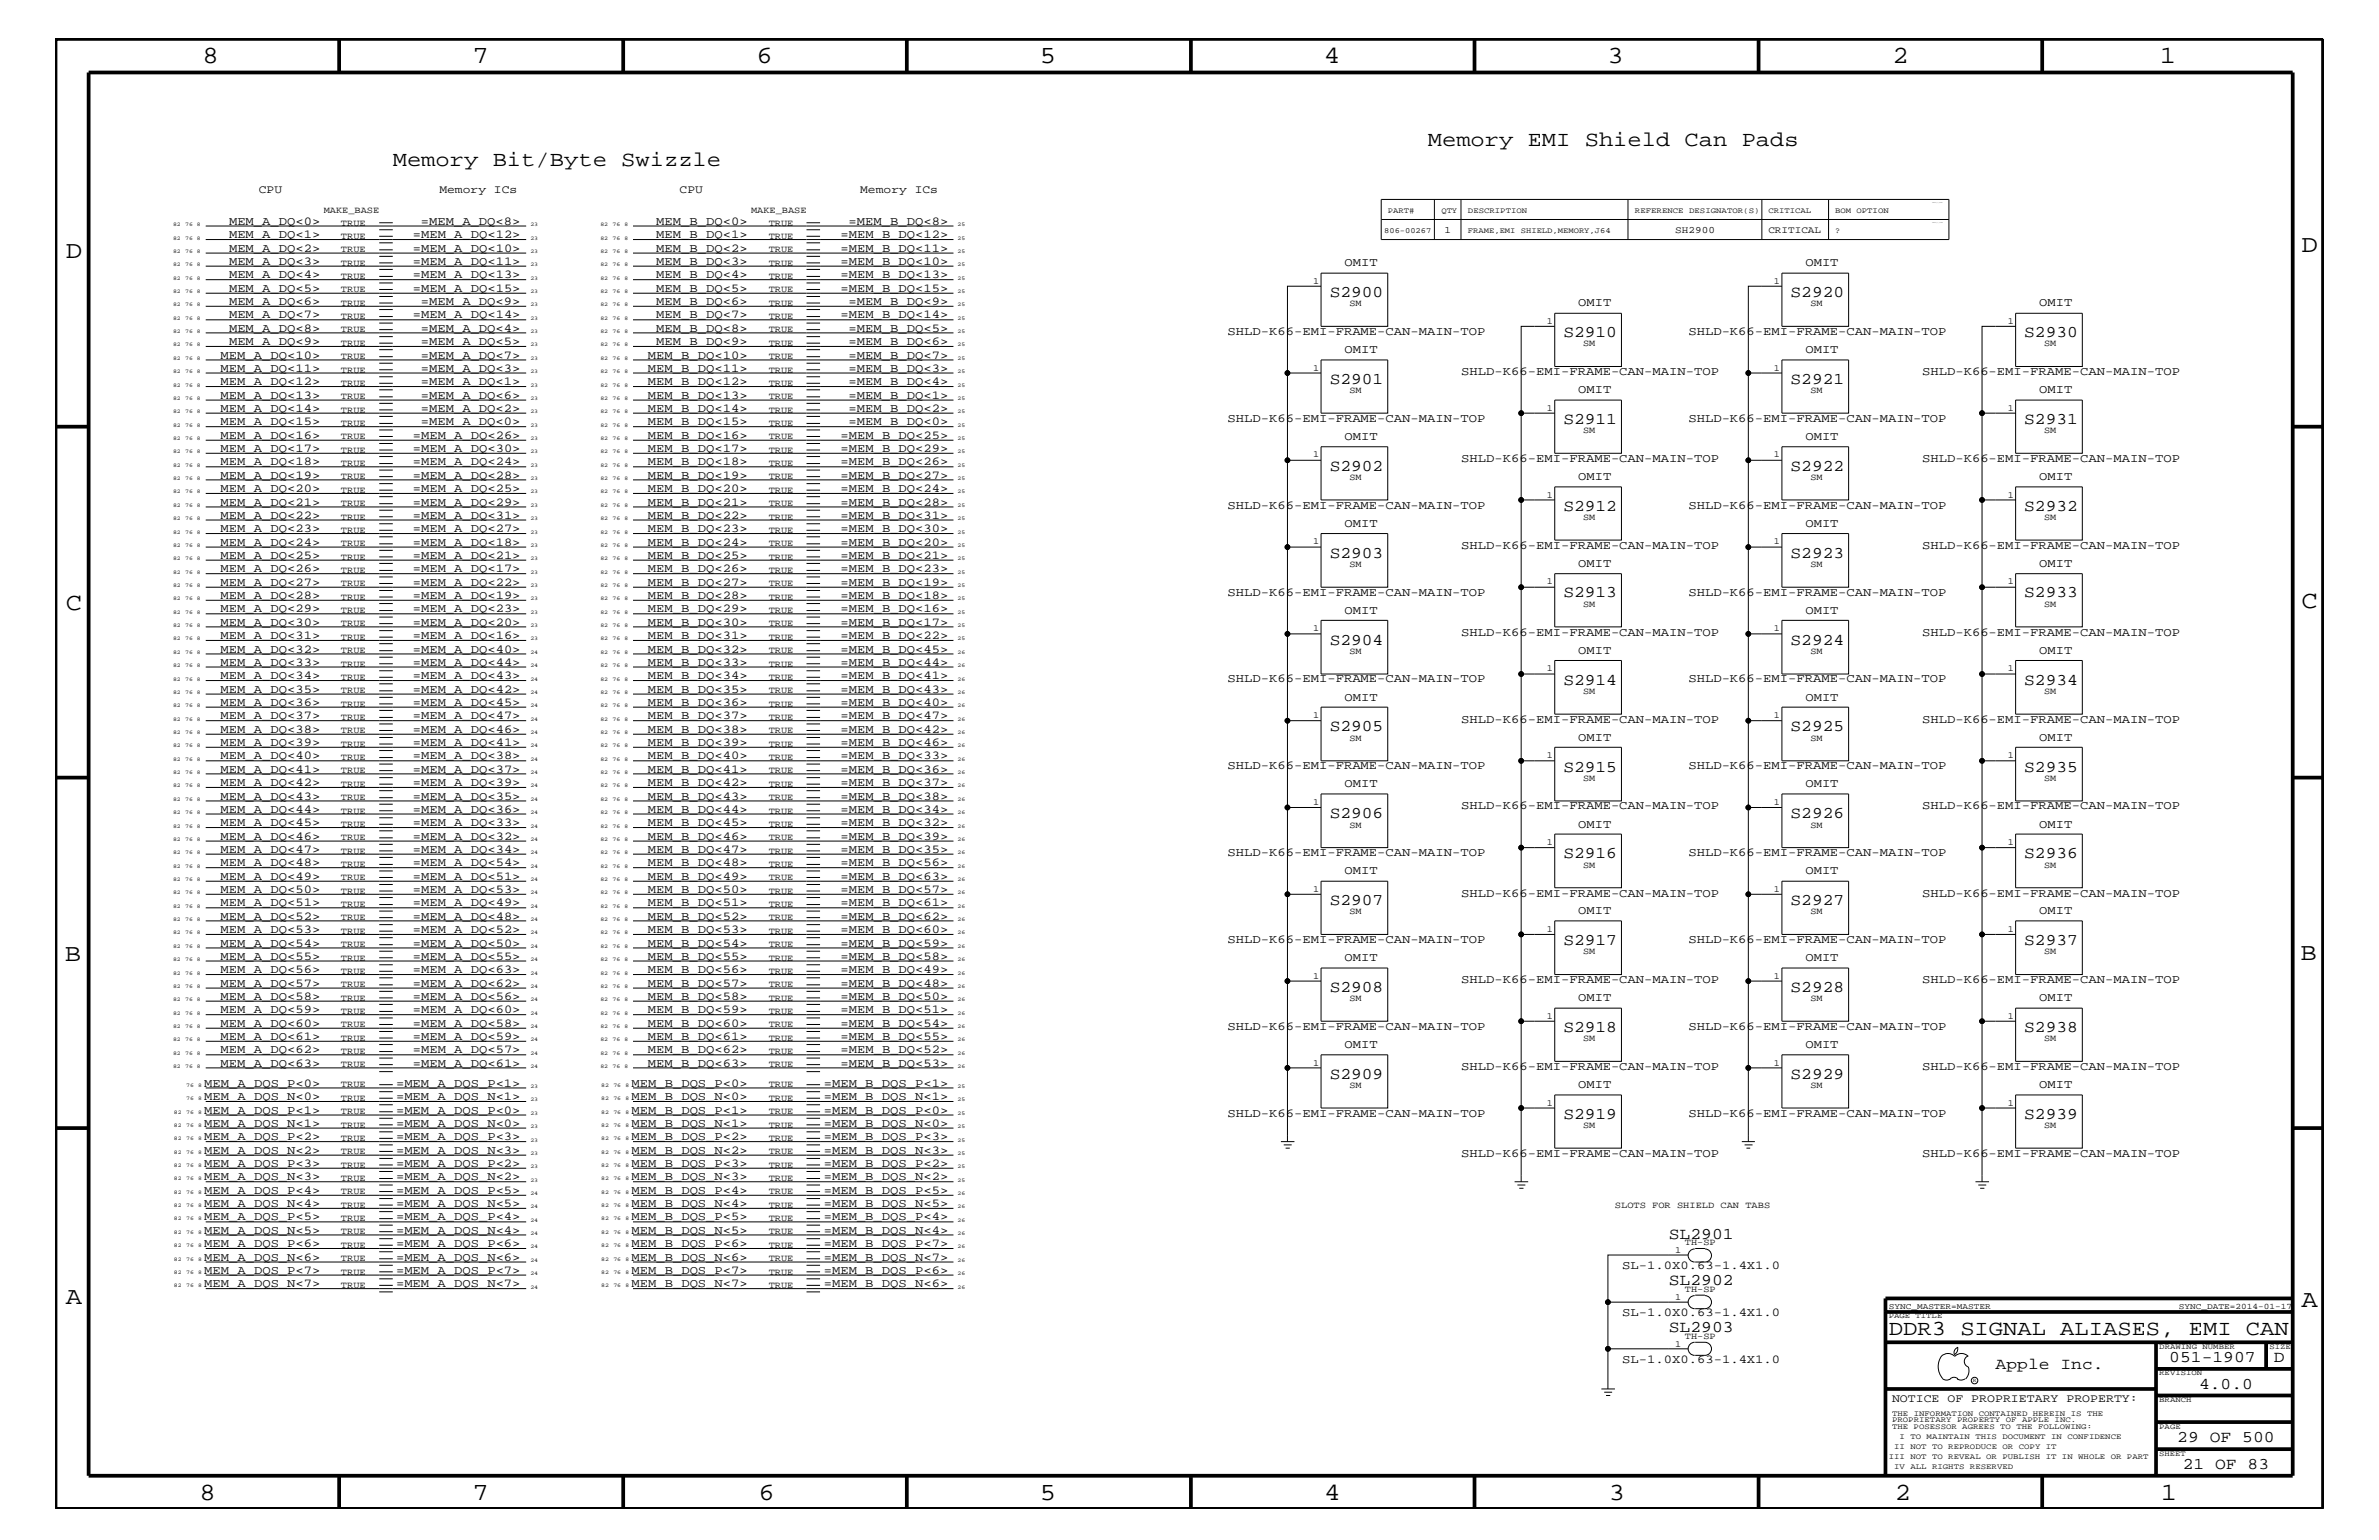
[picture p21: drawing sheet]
<svg xmlns="http://www.w3.org/2000/svg" width="432mm" height="279mm" viewBox="0 0 432 279" stroke-linecap="round" stroke-linejoin="round" font-family="sans-serif">
<defs><g id="words">
<g font-size="4.5">
<text x="36.7" y="11.5">8</text>
<text x="85.8" y="11.5">7</text>
<text x="137.3" y="11.5">6</text>
<text x="188.7" y="11.5">5</text>
<text x="240.3" y="11.5">4</text>
<text x="291.8" y="11.5">3</text>
<text x="343.5" y="11.5">2</text>
<text x="392" y="11.5">1</text>
<text x="11.9" y="46.8">D</text>
<text x="417.7" y="45.7">D</text>
<text x="11.9" y="110.6">C</text>
<text x="417.7" y="110.3">C</text>
<text x="11.8" y="174.3">B</text>
<text x="417.6" y="174.2">B</text>
<text x="11.9" y="236.7">A</text>
<text x="417.7" y="237.1">A</text>
<text x="36.2" y="272.1">8</text>
<text x="85.8" y="272.1">7</text>
<text x="137.7" y="272.1">6</text>
<text x="188.7" y="272.1">5</text>
<text x="240.4" y="272.1">4</text>
<text x="292" y="272.1">3</text>
<text x="343.9" y="272.1">2</text>
<text x="392.2" y="272.1">1</text>
</g>
<g font-size="3.9">
<text x="259.2" y="26.5">Memory EMI Shield Can Pads</text>
<text x="71.3" y="30.2">Memory Bit/Byte Swizzle</text>
<text x="342.9" y="242.3">DDR3 SIGNAL ALIASES, EMI CAN</text>
</g>
<g font-size="3">
<text x="241.3" y="53.9">S2900</text>
<text x="325" y="53.9">S2920</text>
<text x="283.8" y="61.2">S2910</text>
<text x="367.4" y="61.2">S2930</text>
<text x="241.3" y="69.6">S2901</text>
<text x="325" y="69.6">S2921</text>
<text x="283.8" y="76.9">S2911</text>
<text x="367.4" y="76.9">S2931</text>
<text x="241.3" y="85.4">S2902</text>
<text x="325" y="85.4">S2922</text>
<text x="283.8" y="92.7">S2912</text>
<text x="367.4" y="92.7">S2932</text>
<text x="241.3" y="101.2">S2903</text>
<text x="325" y="101.2">S2923</text>
<text x="283.8" y="108.4">S2913</text>
<text x="367.4" y="108.4">S2933</text>
<text x="241.3" y="117">S2904</text>
<text x="325" y="117">S2924</text>
<text x="283.8" y="124.2">S2914</text>
<text x="367.4" y="124.2">S2934</text>
<text x="241.3" y="132.7">S2905</text>
<text x="325" y="132.7">S2925</text>
<text x="283.8" y="140">S2915</text>
<text x="367.4" y="140">S2935</text>
<text x="241.3" y="148.4">S2906</text>
<text x="325" y="148.4">S2926</text>
<text x="283.8" y="155.7">S2916</text>
<text x="367.4" y="155.7">S2936</text>
<text x="241.3" y="164.2">S2907</text>
<text x="325" y="164.2">S2927</text>
<text x="283.8" y="171.5">S2917</text>
<text x="367.4" y="171.5">S2937</text>
<text x="241.3" y="179.9">S2908</text>
<text x="325" y="179.9">S2928</text>
<text x="283.8" y="187.2">S2918</text>
<text x="367.4" y="187.2">S2938</text>
<text x="241.3" y="195.7">S2909</text>
<text x="325" y="195.7">S2929</text>
<text x="283.8" y="203">S2919</text>
<text x="367.4" y="203">S2939</text>
<text x="302.9" y="224.7">SL2901</text>
<text x="302.9" y="233.2">SL2902</text>
<text x="302.9" y="241.7">SL2903</text>
<text x="362.2" y="248.4">Apple Inc.</text>
<text x="393.7" y="247.1">051-1907</text>
<text x="399.2" y="252">4.0.0</text>
<text x="412.7" y="247.1">D</text>
<text x="395.2" y="261.6">29 OF 500</text>
<text x="396.2" y="266.6">21 OF 83</text>
</g>
<g font-size="2.2">
<text x="41.6" y="40.8">MEM_A_DQ&lt;0&gt;</text>
<text x="76.4" y="40.8">=MEM_A_DQ&lt;8&gt;</text>
<text x="119.1" y="40.8">MEM_B_DQ&lt;0&gt;</text>
<text x="154" y="40.8">=MEM_B_DQ&lt;8&gt;</text>
<text x="41.6" y="45.7">MEM_A_DQ&lt;2&gt;</text>
<text x="41.6" y="43.2">MEM_A_DQ&lt;1&gt;</text>
<text x="74.9" y="45.7">=MEM_A_DQ&lt;10&gt;</text>
<text x="74.9" y="43.2">=MEM_A_DQ&lt;12&gt;</text>
<text x="119.1" y="45.7">MEM_B_DQ&lt;2&gt;</text>
<text x="119.1" y="43.2">MEM_B_DQ&lt;1&gt;</text>
<text x="152.6" y="45.7">=MEM_B_DQ&lt;11&gt;</text>
<text x="152.6" y="43.2">=MEM_B_DQ&lt;12&gt;</text>
<text x="41.6" y="52.9">MEM_A_DQ&lt;5&gt;</text>
<text x="41.6" y="50.5">MEM_A_DQ&lt;4&gt;</text>
<text x="41.6" y="48">MEM_A_DQ&lt;3&gt;</text>
<text x="74.9" y="52.9">=MEM_A_DQ&lt;15&gt;</text>
<text x="74.9" y="50.5">=MEM_A_DQ&lt;13&gt;</text>
<text x="74.9" y="48">=MEM_A_DQ&lt;11&gt;</text>
<text x="119.1" y="52.9">MEM_B_DQ&lt;5&gt;</text>
<text x="119.1" y="48">MEM_B_DQ&lt;3&gt;</text>
<text x="119.1" y="50.5">MEM_B_DQ&lt;4&gt;</text>
<text x="152.6" y="52.9">=MEM_B_DQ&lt;15&gt;</text>
<text x="152.6" y="48">=MEM_B_DQ&lt;10&gt;</text>
<text x="152.6" y="50.5">=MEM_B_DQ&lt;13&gt;</text>
<text x="244.1" y="48.3">OMIT</text>
<text x="327.7" y="48.3">OMIT</text>
<text x="41.6" y="57.8">MEM_A_DQ&lt;7&gt;</text>
<text x="41.6" y="55.3">MEM_A_DQ&lt;6&gt;</text>
<text x="74.9" y="57.8">=MEM_A_DQ&lt;14&gt;</text>
<text x="76.4" y="55.3">=MEM_A_DQ&lt;9&gt;</text>
<text x="119.1" y="57.8">MEM_B_DQ&lt;7&gt;</text>
<text x="119.1" y="55.3">MEM_B_DQ&lt;6&gt;</text>
<text x="152.6" y="57.8">=MEM_B_DQ&lt;14&gt;</text>
<text x="154" y="55.3">=MEM_B_DQ&lt;9&gt;</text>
<text x="286.5" y="55.6">OMIT</text>
<text x="370.1" y="55.6">OMIT</text>
<text x="40" y="65.1">MEM_A_DQ&lt;10&gt;</text>
<text x="41.6" y="62.6">MEM_A_DQ&lt;9&gt;</text>
<text x="41.6" y="60.2">MEM_A_DQ&lt;8&gt;</text>
<text x="76.4" y="65.1">=MEM_A_DQ&lt;7&gt;</text>
<text x="76.4" y="62.6">=MEM_A_DQ&lt;5&gt;</text>
<text x="76.4" y="60.2">=MEM_A_DQ&lt;4&gt;</text>
<text x="117.6" y="65.1">MEM_B_DQ&lt;10&gt;</text>
<text x="119.1" y="60.2">MEM_B_DQ&lt;8&gt;</text>
<text x="119.1" y="62.6">MEM_B_DQ&lt;9&gt;</text>
<text x="154" y="65.1">=MEM_B_DQ&lt;7&gt;</text>
<text x="154" y="60.2">=MEM_B_DQ&lt;5&gt;</text>
<text x="154" y="62.6">=MEM_B_DQ&lt;6&gt;</text>
<text x="222.8" y="60.8">SHLD-K66-EMI-FRAME-CAN-MAIN-TOP</text>
<text x="244.1" y="64">OMIT</text>
<text x="306.5" y="60.8">SHLD-K66-EMI-FRAME-CAN-MAIN-TOP</text>
<text x="327.7" y="64">OMIT</text>
<text x="40" y="69.9">MEM_A_DQ&lt;12&gt;</text>
<text x="40" y="67.5">MEM_A_DQ&lt;11&gt;</text>
<text x="76.4" y="69.9">=MEM_A_DQ&lt;1&gt;</text>
<text x="76.4" y="67.5">=MEM_A_DQ&lt;3&gt;</text>
<text x="117.6" y="69.9">MEM_B_DQ&lt;12&gt;</text>
<text x="117.6" y="67.5">MEM_B_DQ&lt;11&gt;</text>
<text x="154" y="69.9">=MEM_B_DQ&lt;4&gt;</text>
<text x="154" y="67.5">=MEM_B_DQ&lt;3&gt;</text>
<text x="265.2" y="68.1">SHLD-K66-EMI-FRAME-CAN-MAIN-TOP</text>
<text x="286.5" y="71.3">OMIT</text>
<text x="348.9" y="68.1">SHLD-K66-EMI-FRAME-CAN-MAIN-TOP</text>
<text x="370.1" y="71.3">OMIT</text>
<text x="40" y="74.7">MEM_A_DQ&lt;14&gt;</text>
<text x="40" y="72.3">MEM_A_DQ&lt;13&gt;</text>
<text x="40" y="77.2">MEM_A_DQ&lt;15&gt;</text>
<text x="76.4" y="74.7">=MEM_A_DQ&lt;2&gt;</text>
<text x="76.4" y="72.3">=MEM_A_DQ&lt;6&gt;</text>
<text x="76.4" y="77.2">=MEM_A_DQ&lt;0&gt;</text>
<text x="117.6" y="74.7">MEM_B_DQ&lt;14&gt;</text>
<text x="117.6" y="72.3">MEM_B_DQ&lt;13&gt;</text>
<text x="117.6" y="77.2">MEM_B_DQ&lt;15&gt;</text>
<text x="154" y="74.7">=MEM_B_DQ&lt;2&gt;</text>
<text x="154" y="72.3">=MEM_B_DQ&lt;1&gt;</text>
<text x="154" y="77.2">=MEM_B_DQ&lt;0&gt;</text>
<text x="222.8" y="76.6">SHLD-K66-EMI-FRAME-CAN-MAIN-TOP</text>
<text x="306.5" y="76.6">SHLD-K66-EMI-FRAME-CAN-MAIN-TOP</text>
<text x="40" y="82">MEM_A_DQ&lt;17&gt;</text>
<text x="40" y="79.6">MEM_A_DQ&lt;16&gt;</text>
<text x="74.9" y="82">=MEM_A_DQ&lt;30&gt;</text>
<text x="74.9" y="79.6">=MEM_A_DQ&lt;26&gt;</text>
<text x="117.6" y="82">MEM_B_DQ&lt;17&gt;</text>
<text x="117.6" y="79.6">MEM_B_DQ&lt;16&gt;</text>
<text x="152.6" y="82">=MEM_B_DQ&lt;29&gt;</text>
<text x="152.6" y="79.6">=MEM_B_DQ&lt;25&gt;</text>
<text x="244.1" y="79.9">OMIT</text>
<text x="265.2" y="83.8">SHLD-K66-EMI-FRAME-CAN-MAIN-TOP</text>
<text x="327.7" y="79.9">OMIT</text>
<text x="348.9" y="83.8">SHLD-K66-EMI-FRAME-CAN-MAIN-TOP</text>
<text x="40" y="89.3">MEM_A_DQ&lt;20&gt;</text>
<text x="40" y="86.9">MEM_A_DQ&lt;19&gt;</text>
<text x="40" y="84.4">MEM_A_DQ&lt;18&gt;</text>
<text x="74.9" y="84.4">=MEM_A_DQ&lt;24&gt;</text>
<text x="74.9" y="86.9">=MEM_A_DQ&lt;28&gt;</text>
<text x="74.9" y="89.3">=MEM_A_DQ&lt;25&gt;</text>
<text x="117.6" y="84.4">MEM_B_DQ&lt;18&gt;</text>
<text x="117.6" y="89.3">MEM_B_DQ&lt;20&gt;</text>
<text x="117.6" y="86.9">MEM_B_DQ&lt;19&gt;</text>
<text x="152.6" y="89.3">=MEM_B_DQ&lt;24&gt;</text>
<text x="152.6" y="86.9">=MEM_B_DQ&lt;27&gt;</text>
<text x="152.6" y="84.4">=MEM_B_DQ&lt;26&gt;</text>
<text x="286.5" y="87.1">OMIT</text>
<text x="370.1" y="87.1">OMIT</text>
<text x="40" y="94.2">MEM_A_DQ&lt;22&gt;</text>
<text x="40" y="91.7">MEM_A_DQ&lt;21&gt;</text>
<text x="74.9" y="94.2">=MEM_A_DQ&lt;31&gt;</text>
<text x="74.9" y="91.7">=MEM_A_DQ&lt;29&gt;</text>
<text x="117.6" y="94.2">MEM_B_DQ&lt;22&gt;</text>
<text x="117.6" y="91.7">MEM_B_DQ&lt;21&gt;</text>
<text x="152.6" y="94.2">=MEM_B_DQ&lt;31&gt;</text>
<text x="152.6" y="91.7">=MEM_B_DQ&lt;28&gt;</text>
<text x="222.8" y="92.3">SHLD-K66-EMI-FRAME-CAN-MAIN-TOP</text>
<text x="244.1" y="95.6">OMIT</text>
<text x="306.5" y="92.3">SHLD-K66-EMI-FRAME-CAN-MAIN-TOP</text>
<text x="327.7" y="95.6">OMIT</text>
<text x="40" y="96.5">MEM_A_DQ&lt;23&gt;</text>
<text x="40" y="99">MEM_A_DQ&lt;24&gt;</text>
<text x="40" y="101.4">MEM_A_DQ&lt;25&gt;</text>
<text x="74.9" y="101.4">=MEM_A_DQ&lt;21&gt;</text>
<text x="74.9" y="99">=MEM_A_DQ&lt;18&gt;</text>
<text x="74.9" y="96.5">=MEM_A_DQ&lt;27&gt;</text>
<text x="117.6" y="101.4">MEM_B_DQ&lt;25&gt;</text>
<text x="117.6" y="99">MEM_B_DQ&lt;24&gt;</text>
<text x="117.6" y="96.5">MEM_B_DQ&lt;23&gt;</text>
<text x="152.6" y="101.4">=MEM_B_DQ&lt;21&gt;</text>
<text x="152.6" y="99">=MEM_B_DQ&lt;20&gt;</text>
<text x="152.6" y="96.5">=MEM_B_DQ&lt;30&gt;</text>
<text x="265.2" y="99.6">SHLD-K66-EMI-FRAME-CAN-MAIN-TOP</text>
<text x="348.9" y="99.6">SHLD-K66-EMI-FRAME-CAN-MAIN-TOP</text>
<text x="40" y="106.3">MEM_A_DQ&lt;27&gt;</text>
<text x="40" y="103.8">MEM_A_DQ&lt;26&gt;</text>
<text x="74.9" y="106.3">=MEM_A_DQ&lt;22&gt;</text>
<text x="74.9" y="103.8">=MEM_A_DQ&lt;17&gt;</text>
<text x="117.6" y="106.3">MEM_B_DQ&lt;27&gt;</text>
<text x="117.6" y="103.8">MEM_B_DQ&lt;26&gt;</text>
<text x="152.6" y="103.8">=MEM_B_DQ&lt;23&gt;</text>
<text x="152.6" y="106.3">=MEM_B_DQ&lt;19&gt;</text>
<text x="286.5" y="102.9">OMIT</text>
<text x="370.1" y="102.9">OMIT</text>
<text x="40" y="113.6">MEM_A_DQ&lt;30&gt;</text>
<text x="40" y="108.7">MEM_A_DQ&lt;28&gt;</text>
<text x="40" y="111.1">MEM_A_DQ&lt;29&gt;</text>
<text x="74.9" y="113.6">=MEM_A_DQ&lt;20&gt;</text>
<text x="74.9" y="108.7">=MEM_A_DQ&lt;19&gt;</text>
<text x="74.9" y="111.1">=MEM_A_DQ&lt;23&gt;</text>
<text x="117.6" y="108.7">MEM_B_DQ&lt;28&gt;</text>
<text x="117.6" y="113.6">MEM_B_DQ&lt;30&gt;</text>
<text x="117.6" y="111.1">MEM_B_DQ&lt;29&gt;</text>
<text x="152.6" y="113.6">=MEM_B_DQ&lt;17&gt;</text>
<text x="152.6" y="111.1">=MEM_B_DQ&lt;16&gt;</text>
<text x="152.6" y="108.7">=MEM_B_DQ&lt;18&gt;</text>
<text x="222.8" y="108.1">SHLD-K66-EMI-FRAME-CAN-MAIN-TOP</text>
<text x="244.1" y="111.4">OMIT</text>
<text x="306.5" y="108.1">SHLD-K66-EMI-FRAME-CAN-MAIN-TOP</text>
<text x="327.7" y="111.4">OMIT</text>
<text x="40" y="118.4">MEM_A_DQ&lt;32&gt;</text>
<text x="40" y="115.9">MEM_A_DQ&lt;31&gt;</text>
<text x="74.9" y="118.4">=MEM_A_DQ&lt;40&gt;</text>
<text x="74.9" y="115.9">=MEM_A_DQ&lt;16&gt;</text>
<text x="117.6" y="115.9">MEM_B_DQ&lt;31&gt;</text>
<text x="117.6" y="118.4">MEM_B_DQ&lt;32&gt;</text>
<text x="152.6" y="115.9">=MEM_B_DQ&lt;22&gt;</text>
<text x="152.6" y="118.4">=MEM_B_DQ&lt;45&gt;</text>
<text x="265.2" y="115.3">SHLD-K66-EMI-FRAME-CAN-MAIN-TOP</text>
<text x="286.5" y="118.6">OMIT</text>
<text x="348.9" y="115.3">SHLD-K66-EMI-FRAME-CAN-MAIN-TOP</text>
<text x="370.1" y="118.6">OMIT</text>
<text x="40" y="125.7">MEM_A_DQ&lt;35&gt;</text>
<text x="40" y="123.2">MEM_A_DQ&lt;34&gt;</text>
<text x="40" y="120.8">MEM_A_DQ&lt;33&gt;</text>
<text x="74.9" y="123.2">=MEM_A_DQ&lt;43&gt;</text>
<text x="74.9" y="120.8">=MEM_A_DQ&lt;44&gt;</text>
<text x="74.9" y="125.7">=MEM_A_DQ&lt;42&gt;</text>
<text x="117.6" y="123.2">MEM_B_DQ&lt;34&gt;</text>
<text x="117.6" y="120.8">MEM_B_DQ&lt;33&gt;</text>
<text x="117.6" y="125.7">MEM_B_DQ&lt;35&gt;</text>
<text x="152.6" y="125.7">=MEM_B_DQ&lt;43&gt;</text>
<text x="152.6" y="123.2">=MEM_B_DQ&lt;41&gt;</text>
<text x="152.6" y="120.8">=MEM_B_DQ&lt;44&gt;</text>
<text x="222.8" y="123.8">SHLD-K66-EMI-FRAME-CAN-MAIN-TOP</text>
<text x="306.5" y="123.8">SHLD-K66-EMI-FRAME-CAN-MAIN-TOP</text>
<text x="40" y="128">MEM_A_DQ&lt;36&gt;</text>
<text x="40" y="130.5">MEM_A_DQ&lt;37&gt;</text>
<text x="74.9" y="128">=MEM_A_DQ&lt;45&gt;</text>
<text x="74.9" y="130.5">=MEM_A_DQ&lt;47&gt;</text>
<text x="117.6" y="130.5">MEM_B_DQ&lt;37&gt;</text>
<text x="117.6" y="128">MEM_B_DQ&lt;36&gt;</text>
<text x="152.6" y="130.5">=MEM_B_DQ&lt;47&gt;</text>
<text x="152.6" y="128">=MEM_B_DQ&lt;40&gt;</text>
<text x="244.1" y="127.1">OMIT</text>
<text x="265.2" y="131.1">SHLD-K66-EMI-FRAME-CAN-MAIN-TOP</text>
<text x="327.7" y="127.1">OMIT</text>
<text x="348.9" y="131.1">SHLD-K66-EMI-FRAME-CAN-MAIN-TOP</text>
<text x="40" y="137.8">MEM_A_DQ&lt;40&gt;</text>
<text x="40" y="133">MEM_A_DQ&lt;38&gt;</text>
<text x="40" y="135.3">MEM_A_DQ&lt;39&gt;</text>
<text x="74.9" y="137.8">=MEM_A_DQ&lt;38&gt;</text>
<text x="74.9" y="133">=MEM_A_DQ&lt;46&gt;</text>
<text x="74.9" y="135.3">=MEM_A_DQ&lt;41&gt;</text>
<text x="117.6" y="137.8">MEM_B_DQ&lt;40&gt;</text>
<text x="117.6" y="135.3">MEM_B_DQ&lt;39&gt;</text>
<text x="117.6" y="133">MEM_B_DQ&lt;38&gt;</text>
<text x="152.6" y="137.8">=MEM_B_DQ&lt;33&gt;</text>
<text x="152.6" y="135.3">=MEM_B_DQ&lt;46&gt;</text>
<text x="152.6" y="133">=MEM_B_DQ&lt;42&gt;</text>
<text x="286.5" y="134.4">OMIT</text>
<text x="370.1" y="134.4">OMIT</text>
<text x="40" y="142.6">MEM_A_DQ&lt;42&gt;</text>
<text x="40" y="140.2">MEM_A_DQ&lt;41&gt;</text>
<text x="74.9" y="142.6">=MEM_A_DQ&lt;39&gt;</text>
<text x="74.9" y="140.2">=MEM_A_DQ&lt;37&gt;</text>
<text x="117.6" y="140.2">MEM_B_DQ&lt;41&gt;</text>
<text x="117.6" y="142.6">MEM_B_DQ&lt;42&gt;</text>
<text x="152.6" y="140.2">=MEM_B_DQ&lt;36&gt;</text>
<text x="152.6" y="142.6">=MEM_B_DQ&lt;37&gt;</text>
<text x="222.8" y="139.6">SHLD-K66-EMI-FRAME-CAN-MAIN-TOP</text>
<text x="244.1" y="142.9">OMIT</text>
<text x="306.5" y="139.6">SHLD-K66-EMI-FRAME-CAN-MAIN-TOP</text>
<text x="327.7" y="142.9">OMIT</text>
<text x="40" y="149.9">MEM_A_DQ&lt;45&gt;</text>
<text x="40" y="145.1">MEM_A_DQ&lt;43&gt;</text>
<text x="40" y="147.5">MEM_A_DQ&lt;44&gt;</text>
<text x="74.9" y="149.9">=MEM_A_DQ&lt;33&gt;</text>
<text x="74.9" y="145.1">=MEM_A_DQ&lt;35&gt;</text>
<text x="74.9" y="147.5">=MEM_A_DQ&lt;36&gt;</text>
<text x="117.6" y="147.5">MEM_B_DQ&lt;44&gt;</text>
<text x="117.6" y="149.9">MEM_B_DQ&lt;45&gt;</text>
<text x="117.6" y="145.1">MEM_B_DQ&lt;43&gt;</text>
<text x="152.6" y="147.5">=MEM_B_DQ&lt;34&gt;</text>
<text x="152.6" y="149.9">=MEM_B_DQ&lt;32&gt;</text>
<text x="152.6" y="145.1">=MEM_B_DQ&lt;38&gt;</text>
<text x="265.2" y="146.8">SHLD-K66-EMI-FRAME-CAN-MAIN-TOP</text>
<text x="348.9" y="146.8">SHLD-K66-EMI-FRAME-CAN-MAIN-TOP</text>
<text x="40" y="154.7">MEM_A_DQ&lt;47&gt;</text>
<text x="40" y="152.3">MEM_A_DQ&lt;46&gt;</text>
<text x="74.9" y="154.7">=MEM_A_DQ&lt;34&gt;</text>
<text x="74.9" y="152.3">=MEM_A_DQ&lt;32&gt;</text>
<text x="117.6" y="154.7">MEM_B_DQ&lt;47&gt;</text>
<text x="117.6" y="152.3">MEM_B_DQ&lt;46&gt;</text>
<text x="152.6" y="154.7">=MEM_B_DQ&lt;35&gt;</text>
<text x="152.6" y="152.3">=MEM_B_DQ&lt;39&gt;</text>
<text x="222.8" y="155.4">SHLD-K66-EMI-FRAME-CAN-MAIN-TOP</text>
<text x="286.5" y="150.1">OMIT</text>
<text x="306.5" y="155.4">SHLD-K66-EMI-FRAME-CAN-MAIN-TOP</text>
<text x="370.1" y="150.1">OMIT</text>
<text x="40" y="162">MEM_A_DQ&lt;50&gt;</text>
<text x="40" y="157.2">MEM_A_DQ&lt;48&gt;</text>
<text x="40" y="159.6">MEM_A_DQ&lt;49&gt;</text>
<text x="74.9" y="162">=MEM_A_DQ&lt;53&gt;</text>
<text x="74.9" y="157.2">=MEM_A_DQ&lt;54&gt;</text>
<text x="74.9" y="159.6">=MEM_A_DQ&lt;51&gt;</text>
<text x="117.6" y="159.6">MEM_B_DQ&lt;49&gt;</text>
<text x="117.6" y="162">MEM_B_DQ&lt;50&gt;</text>
<text x="117.6" y="157.2">MEM_B_DQ&lt;48&gt;</text>
<text x="152.6" y="159.6">=MEM_B_DQ&lt;63&gt;</text>
<text x="152.6" y="162">=MEM_B_DQ&lt;57&gt;</text>
<text x="152.6" y="157.2">=MEM_B_DQ&lt;56&gt;</text>
<text x="244.1" y="158.6">OMIT</text>
<text x="327.7" y="158.6">OMIT</text>
<text x="40" y="166.9">MEM_A_DQ&lt;52&gt;</text>
<text x="40" y="164.5">MEM_A_DQ&lt;51&gt;</text>
<text x="74.9" y="166.9">=MEM_A_DQ&lt;48&gt;</text>
<text x="74.9" y="164.5">=MEM_A_DQ&lt;49&gt;</text>
<text x="117.6" y="166.9">MEM_B_DQ&lt;52&gt;</text>
<text x="117.6" y="164.5">MEM_B_DQ&lt;51&gt;</text>
<text x="152.6" y="166.9">=MEM_B_DQ&lt;62&gt;</text>
<text x="152.6" y="164.5">=MEM_B_DQ&lt;61&gt;</text>
<text x="265.2" y="162.7">SHLD-K66-EMI-FRAME-CAN-MAIN-TOP</text>
<text x="286.5" y="165.9">OMIT</text>
<text x="348.9" y="162.7">SHLD-K66-EMI-FRAME-CAN-MAIN-TOP</text>
<text x="370.1" y="165.9">OMIT</text>
<text x="40" y="171.7">MEM_A_DQ&lt;54&gt;</text>
<text x="40" y="169.3">MEM_A_DQ&lt;53&gt;</text>
<text x="74.9" y="171.7">=MEM_A_DQ&lt;50&gt;</text>
<text x="74.9" y="169.3">=MEM_A_DQ&lt;52&gt;</text>
<text x="117.6" y="171.7">MEM_B_DQ&lt;54&gt;</text>
<text x="117.6" y="169.3">MEM_B_DQ&lt;53&gt;</text>
<text x="152.6" y="171.7">=MEM_B_DQ&lt;59&gt;</text>
<text x="152.6" y="169.3">=MEM_B_DQ&lt;60&gt;</text>
<text x="222.8" y="171.1">SHLD-K66-EMI-FRAME-CAN-MAIN-TOP</text>
<text x="306.5" y="171.1">SHLD-K66-EMI-FRAME-CAN-MAIN-TOP</text>
<text x="40" y="176.6">MEM_A_DQ&lt;56&gt;</text>
<text x="40" y="179">MEM_A_DQ&lt;57&gt;</text>
<text x="40" y="174.2">MEM_A_DQ&lt;55&gt;</text>
<text x="74.9" y="174.2">=MEM_A_DQ&lt;55&gt;</text>
<text x="74.9" y="176.6">=MEM_A_DQ&lt;63&gt;</text>
<text x="74.9" y="179">=MEM_A_DQ&lt;62&gt;</text>
<text x="117.6" y="174.2">MEM_B_DQ&lt;55&gt;</text>
<text x="117.6" y="179">MEM_B_DQ&lt;57&gt;</text>
<text x="117.6" y="176.6">MEM_B_DQ&lt;56&gt;</text>
<text x="152.6" y="174.2">=MEM_B_DQ&lt;58&gt;</text>
<text x="152.6" y="179">=MEM_B_DQ&lt;48&gt;</text>
<text x="152.6" y="176.6">=MEM_B_DQ&lt;49&gt;</text>
<text x="244.1" y="174.4">OMIT</text>
<text x="265.2" y="178.4">SHLD-K66-EMI-FRAME-CAN-MAIN-TOP</text>
<text x="327.7" y="174.4">OMIT</text>
<text x="348.9" y="178.4">SHLD-K66-EMI-FRAME-CAN-MAIN-TOP</text>
<text x="40" y="183.8">MEM_A_DQ&lt;59&gt;</text>
<text x="40" y="181.4">MEM_A_DQ&lt;58&gt;</text>
<text x="74.9" y="183.8">=MEM_A_DQ&lt;60&gt;</text>
<text x="74.9" y="181.4">=MEM_A_DQ&lt;56&gt;</text>
<text x="117.6" y="183.8">MEM_B_DQ&lt;59&gt;</text>
<text x="117.6" y="181.4">MEM_B_DQ&lt;58&gt;</text>
<text x="152.6" y="183.8">=MEM_B_DQ&lt;51&gt;</text>
<text x="152.6" y="181.4">=MEM_B_DQ&lt;50&gt;</text>
<text x="286.5" y="181.6">OMIT</text>
<text x="370.1" y="181.6">OMIT</text>
<text x="40" y="191.1">MEM_A_DQ&lt;62&gt;</text>
<text x="40" y="188.7">MEM_A_DQ&lt;61&gt;</text>
<text x="40" y="186.3">MEM_A_DQ&lt;60&gt;</text>
<text x="74.9" y="191.1">=MEM_A_DQ&lt;57&gt;</text>
<text x="74.9" y="188.7">=MEM_A_DQ&lt;59&gt;</text>
<text x="74.9" y="186.3">=MEM_A_DQ&lt;58&gt;</text>
<text x="117.6" y="191.1">MEM_B_DQ&lt;62&gt;</text>
<text x="117.6" y="188.7">MEM_B_DQ&lt;61&gt;</text>
<text x="117.6" y="186.3">MEM_B_DQ&lt;60&gt;</text>
<text x="152.6" y="191.1">=MEM_B_DQ&lt;52&gt;</text>
<text x="152.6" y="188.7">=MEM_B_DQ&lt;55&gt;</text>
<text x="152.6" y="186.3">=MEM_B_DQ&lt;54&gt;</text>
<text x="222.8" y="186.9">SHLD-K66-EMI-FRAME-CAN-MAIN-TOP</text>
<text x="244.1" y="190.2">OMIT</text>
<text x="306.5" y="186.9">SHLD-K66-EMI-FRAME-CAN-MAIN-TOP</text>
<text x="327.7" y="190.2">OMIT</text>
<text x="37.1" y="197.2">MEM_A_DQS_P&lt;0&gt;</text>
<text x="40" y="193.6">MEM_A_DQ&lt;63&gt;</text>
<text x="71.9" y="197.2">=MEM_A_DQS_P&lt;1&gt;</text>
<text x="74.9" y="193.6">=MEM_A_DQ&lt;61&gt;</text>
<text x="114.6" y="197.2">MEM_B_DQS_P&lt;0&gt;</text>
<text x="117.6" y="193.6">MEM_B_DQ&lt;63&gt;</text>
<text x="149.5" y="197.2">=MEM_B_DQS_P&lt;1&gt;</text>
<text x="152.6" y="193.6">=MEM_B_DQ&lt;53&gt;</text>
<text x="265.2" y="194.2">SHLD-K66-EMI-FRAME-CAN-MAIN-TOP</text>
<text x="286.5" y="197.4">OMIT</text>
<text x="348.9" y="194.2">SHLD-K66-EMI-FRAME-CAN-MAIN-TOP</text>
<text x="370.1" y="197.4">OMIT</text>
<text x="37.1" y="202">MEM_A_DQS_P&lt;1&gt;</text>
<text x="37.1" y="199.6">MEM_A_DQS_N&lt;0&gt;</text>
<text x="71.9" y="202">=MEM_A_DQS_P&lt;0&gt;</text>
<text x="71.9" y="199.6">=MEM_A_DQS_N&lt;1&gt;</text>
<text x="114.6" y="202">MEM_B_DQS_P&lt;1&gt;</text>
<text x="114.6" y="199.6">MEM_B_DQS_N&lt;0&gt;</text>
<text x="149.5" y="202">=MEM_B_DQS_P&lt;0&gt;</text>
<text x="149.5" y="199.6">=MEM_B_DQS_N&lt;1&gt;</text>
<text x="222.8" y="202.6">SHLD-K66-EMI-FRAME-CAN-MAIN-TOP</text>
<text x="306.5" y="202.6">SHLD-K66-EMI-FRAME-CAN-MAIN-TOP</text>
<text x="37.1" y="209.3">MEM_A_DQS_N&lt;2&gt;</text>
<text x="37.1" y="206.9">MEM_A_DQS_P&lt;2&gt;</text>
<text x="37.1" y="204.4">MEM_A_DQS_N&lt;1&gt;</text>
<text x="71.9" y="209.3">=MEM_A_DQS_N&lt;3&gt;</text>
<text x="71.9" y="206.9">=MEM_A_DQS_P&lt;3&gt;</text>
<text x="71.9" y="204.4">=MEM_A_DQS_N&lt;0&gt;</text>
<text x="114.6" y="209.3">MEM_B_DQS_N&lt;2&gt;</text>
<text x="114.6" y="206.9">MEM_B_DQS_P&lt;2&gt;</text>
<text x="114.6" y="204.4">MEM_B_DQS_N&lt;1&gt;</text>
<text x="149.5" y="209.3">=MEM_B_DQS_N&lt;3&gt;</text>
<text x="149.5" y="206.9">=MEM_B_DQS_P&lt;3&gt;</text>
<text x="149.5" y="204.4">=MEM_B_DQS_N&lt;0&gt;</text>
<text x="265.2" y="209.9">SHLD-K66-EMI-FRAME-CAN-MAIN-TOP</text>
<text x="348.9" y="209.9">SHLD-K66-EMI-FRAME-CAN-MAIN-TOP</text>
<text x="37.1" y="214.2">MEM_A_DQS_N&lt;3&gt;</text>
<text x="37.1" y="211.7">MEM_A_DQS_P&lt;3&gt;</text>
<text x="71.9" y="214.2">=MEM_A_DQS_N&lt;2&gt;</text>
<text x="71.9" y="211.7">=MEM_A_DQS_P&lt;2&gt;</text>
<text x="114.6" y="214.2">MEM_B_DQS_N&lt;3&gt;</text>
<text x="114.6" y="211.7">MEM_B_DQS_P&lt;3&gt;</text>
<text x="149.5" y="214.2">=MEM_B_DQS_N&lt;2&gt;</text>
<text x="149.5" y="211.7">=MEM_B_DQS_P&lt;2&gt;</text>
<text x="37.1" y="219">MEM_A_DQS_N&lt;4&gt;</text>
<text x="37.1" y="221.4">MEM_A_DQS_P&lt;5&gt;</text>
<text x="37.1" y="216.6">MEM_A_DQS_P&lt;4&gt;</text>
<text x="71.9" y="219">=MEM_A_DQS_N&lt;5&gt;</text>
<text x="71.9" y="221.4">=MEM_A_DQS_P&lt;4&gt;</text>
<text x="71.9" y="216.6">=MEM_A_DQS_P&lt;5&gt;</text>
<text x="114.6" y="221.4">MEM_B_DQS_P&lt;5&gt;</text>
<text x="114.6" y="219">MEM_B_DQS_N&lt;4&gt;</text>
<text x="114.6" y="216.6">MEM_B_DQS_P&lt;4&gt;</text>
<text x="149.5" y="221.4">=MEM_B_DQS_P&lt;4&gt;</text>
<text x="149.5" y="219">=MEM_B_DQS_N&lt;5&gt;</text>
<text x="149.5" y="216.6">=MEM_B_DQS_P&lt;5&gt;</text>
<text x="37.1" y="226.3">MEM_A_DQS_P&lt;6&gt;</text>
<text x="37.1" y="223.9">MEM_A_DQS_N&lt;5&gt;</text>
<text x="71.9" y="223.9">=MEM_A_DQS_N&lt;4&gt;</text>
<text x="71.9" y="226.3">=MEM_A_DQS_P&lt;6&gt;</text>
<text x="114.6" y="223.9">MEM_B_DQS_N&lt;5&gt;</text>
<text x="114.6" y="226.3">MEM_B_DQS_P&lt;6&gt;</text>
<text x="149.5" y="226.3">=MEM_B_DQS_P&lt;7&gt;</text>
<text x="149.5" y="223.9">=MEM_B_DQS_N&lt;4&gt;</text>
<text x="37.1" y="231.1">MEM_A_DQS_P&lt;7&gt;</text>
<text x="37.1" y="233.5">MEM_A_DQS_N&lt;7&gt;</text>
<text x="37.1" y="228.7">MEM_A_DQS_N&lt;6&gt;</text>
<text x="71.9" y="231.1">=MEM_A_DQS_P&lt;7&gt;</text>
<text x="71.9" y="233.5">=MEM_A_DQS_N&lt;7&gt;</text>
<text x="71.9" y="228.7">=MEM_A_DQS_N&lt;6&gt;</text>
<text x="114.6" y="231.1">MEM_B_DQS_P&lt;7&gt;</text>
<text x="114.6" y="233.5">MEM_B_DQS_N&lt;7&gt;</text>
<text x="114.6" y="228.7">MEM_B_DQS_N&lt;6&gt;</text>
<text x="149.5" y="231.1">=MEM_B_DQS_P&lt;6&gt;</text>
<text x="149.5" y="233.5">=MEM_B_DQS_N&lt;6&gt;</text>
<text x="149.5" y="228.7">=MEM_B_DQS_N&lt;7&gt;</text>
<text x="294.4" y="230.2">SL-1.0X0.63-1.4X1.0</text>
<text x="294.4" y="238.8">SL-1.0X0.63-1.4X1.0</text>
<text x="294.4" y="247.3">SL-1.0X0.63-1.4X1.0</text>
</g>
<g font-size="2.1">
<text x="47" y="35">CPU</text>
<text x="79.8" y="35">Memory ICs</text>
<text x="123.4" y="35">CPU</text>
<text x="156.1" y="35">Memory ICs</text>
<text x="343.4" y="254.4">NOTICE OF PROPRIETARY PROPERTY:</text>
</g>
<g font-size="1.8">
<text x="262.2" y="42.3">1</text>
<text x="304.1" y="42.3">SH2900</text>
<text x="321" y="42.3">CRITICAL</text>
</g>
<g font-size="1.7">
<text x="58.8" y="38.6">MAKE_BASE</text>
<text x="61.9" y="40.9">TRUE</text>
<text x="136.3" y="38.6">MAKE_BASE</text>
<text x="139.5" y="40.9">TRUE</text>
<text x="61.9" y="45.7">TRUE</text>
<text x="61.9" y="43.4">TRUE</text>
<text x="139.5" y="45.7">TRUE</text>
<text x="139.5" y="43.4">TRUE</text>
<text x="61.9" y="53">TRUE</text>
<text x="61.9" y="50.7">TRUE</text>
<text x="61.9" y="48.2">TRUE</text>
<text x="139.5" y="53">TRUE</text>
<text x="139.5" y="48.2">TRUE</text>
<text x="139.5" y="50.7">TRUE</text>
<text x="238.3" y="51.5">1</text>
<text x="322" y="51.5">1</text>
<text x="61.9" y="57.9">TRUE</text>
<text x="61.9" y="55.5">TRUE</text>
<text x="139.5" y="57.9">TRUE</text>
<text x="139.5" y="55.5">TRUE</text>
<text x="244.9" y="55.6">SM</text>
<text x="280.8" y="58.8">1</text>
<text x="328.6" y="55.6">SM</text>
<text x="364.4" y="58.8">1</text>
<text x="61.9" y="62.8">TRUE</text>
<text x="61.9" y="65.1">TRUE</text>
<text x="61.9" y="60.3">TRUE</text>
<text x="139.5" y="65.1">TRUE</text>
<text x="139.5" y="60.3">TRUE</text>
<text x="139.5" y="62.8">TRUE</text>
<text x="287.4" y="62.9">SM</text>
<text x="371" y="62.9">SM</text>
<text x="61.9" y="70">TRUE</text>
<text x="61.9" y="67.6">TRUE</text>
<text x="139.5" y="70">TRUE</text>
<text x="139.5" y="67.6">TRUE</text>
<text x="238.3" y="67.3">1</text>
<text x="244.9" y="71.3">SM</text>
<text x="322" y="67.3">1</text>
<text x="328.6" y="71.3">SM</text>
<text x="61.9" y="74.9">TRUE</text>
<text x="61.9" y="72.4">TRUE</text>
<text x="61.9" y="77.3">TRUE</text>
<text x="139.5" y="74.9">TRUE</text>
<text x="139.5" y="72.4">TRUE</text>
<text x="139.5" y="77.3">TRUE</text>
<text x="280.8" y="74.5">1</text>
<text x="364.4" y="74.5">1</text>
<text x="61.9" y="82.2">TRUE</text>
<text x="61.9" y="79.7">TRUE</text>
<text x="139.5" y="82.2">TRUE</text>
<text x="139.5" y="79.7">TRUE</text>
<text x="238.3" y="83">1</text>
<text x="287.4" y="78.6">SM</text>
<text x="322" y="83">1</text>
<text x="371" y="78.6">SM</text>
<text x="61.9" y="89.4">TRUE</text>
<text x="61.9" y="87">TRUE</text>
<text x="61.9" y="84.5">TRUE</text>
<text x="139.5" y="89.4">TRUE</text>
<text x="139.5" y="87">TRUE</text>
<text x="139.5" y="84.5">TRUE</text>
<text x="244.9" y="87.1">SM</text>
<text x="328.6" y="87.1">SM</text>
<text x="61.9" y="94.3">TRUE</text>
<text x="61.9" y="91.8">TRUE</text>
<text x="139.5" y="94.3">TRUE</text>
<text x="139.5" y="91.8">TRUE</text>
<text x="280.8" y="90.3">1</text>
<text x="287.4" y="94.3">SM</text>
<text x="364.4" y="90.3">1</text>
<text x="371" y="94.3">SM</text>
<text x="61.9" y="96.7">TRUE</text>
<text x="61.9" y="99.1">TRUE</text>
<text x="61.9" y="101.5">TRUE</text>
<text x="139.5" y="101.5">TRUE</text>
<text x="139.5" y="99.1">TRUE</text>
<text x="139.5" y="96.7">TRUE</text>
<text x="238.3" y="98.7">1</text>
<text x="322" y="98.7">1</text>
<text x="61.9" y="106.4">TRUE</text>
<text x="61.9" y="104">TRUE</text>
<text x="139.5" y="106.4">TRUE</text>
<text x="139.5" y="104">TRUE</text>
<text x="244.9" y="102.9">SM</text>
<text x="280.8" y="106">1</text>
<text x="328.6" y="102.9">SM</text>
<text x="364.4" y="106">1</text>
<text x="61.9" y="113.7">TRUE</text>
<text x="61.9" y="108.8">TRUE</text>
<text x="61.9" y="111.2">TRUE</text>
<text x="139.5" y="108.8">TRUE</text>
<text x="139.5" y="113.7">TRUE</text>
<text x="139.5" y="111.2">TRUE</text>
<text x="287.4" y="110.2">SM</text>
<text x="371" y="110.2">SM</text>
<text x="61.9" y="118.5">TRUE</text>
<text x="61.9" y="116.1">TRUE</text>
<text x="139.5" y="116.1">TRUE</text>
<text x="139.5" y="118.5">TRUE</text>
<text x="238.3" y="114.5">1</text>
<text x="244.9" y="118.6">SM</text>
<text x="322" y="114.5">1</text>
<text x="328.6" y="118.6">SM</text>
<text x="61.9" y="125.8">TRUE</text>
<text x="61.9" y="123.4">TRUE</text>
<text x="61.9" y="120.9">TRUE</text>
<text x="139.5" y="123.4">TRUE</text>
<text x="139.5" y="120.9">TRUE</text>
<text x="139.5" y="125.8">TRUE</text>
<text x="280.8" y="121.8">1</text>
<text x="287.4" y="125.9">SM</text>
<text x="364.4" y="121.8">1</text>
<text x="371" y="125.9">SM</text>
<text x="61.9" y="128.2">TRUE</text>
<text x="61.9" y="130.7">TRUE</text>
<text x="139.5" y="130.7">TRUE</text>
<text x="139.5" y="128.2">TRUE</text>
<text x="238.3" y="130.3">1</text>
<text x="322" y="130.3">1</text>
<text x="61.9" y="137.9">TRUE</text>
<text x="61.9" y="133">TRUE</text>
<text x="61.9" y="135.5">TRUE</text>
<text x="139.5" y="137.9">TRUE</text>
<text x="139.5" y="135.5">TRUE</text>
<text x="139.5" y="133">TRUE</text>
<text x="244.9" y="134.4">SM</text>
<text x="280.8" y="137.5">1</text>
<text x="328.6" y="134.4">SM</text>
<text x="364.4" y="137.5">1</text>
<text x="61.9" y="142.8">TRUE</text>
<text x="61.9" y="140.3">TRUE</text>
<text x="139.5" y="140.3">TRUE</text>
<text x="139.5" y="142.8">TRUE</text>
<text x="287.4" y="141.7">SM</text>
<text x="371" y="141.7">SM</text>
<text x="61.9" y="145.1">TRUE</text>
<text x="61.9" y="147.6">TRUE</text>
<text x="139.5" y="147.6">TRUE</text>
<text x="139.5" y="145.1">TRUE</text>
<text x="238.3" y="146.1">1</text>
<text x="322" y="146.1">1</text>
<text x="61.9" y="154.9">TRUE</text>
<text x="61.9" y="152.4">TRUE</text>
<text x="61.9" y="150.1">TRUE</text>
<text x="139.5" y="154.9">TRUE</text>
<text x="139.5" y="152.4">TRUE</text>
<text x="139.5" y="150.1">TRUE</text>
<text x="244.9" y="150.1">SM</text>
<text x="280.8" y="153.4">1</text>
<text x="328.6" y="150.1">SM</text>
<text x="364.4" y="153.4">1</text>
<text x="61.9" y="157.3">TRUE</text>
<text x="61.9" y="159.7">TRUE</text>
<text x="139.5" y="159.7">TRUE</text>
<text x="139.5" y="157.3">TRUE</text>
<text x="238.3" y="161.8">1</text>
<text x="287.4" y="157.4">SM</text>
<text x="322" y="161.8">1</text>
<text x="371" y="157.4">SM</text>
<text x="61.9" y="167">TRUE</text>
<text x="61.9" y="164.5">TRUE</text>
<text x="61.9" y="162.2">TRUE</text>
<text x="139.5" y="167">TRUE</text>
<text x="139.5" y="164.5">TRUE</text>
<text x="139.5" y="162.2">TRUE</text>
<text x="244.9" y="165.9">SM</text>
<text x="328.6" y="165.9">SM</text>
<text x="61.9" y="171.8">TRUE</text>
<text x="61.9" y="169.4">TRUE</text>
<text x="139.5" y="171.8">TRUE</text>
<text x="139.5" y="169.4">TRUE</text>
<text x="280.8" y="169.1">1</text>
<text x="287.4" y="173.2">SM</text>
<text x="364.4" y="169.1">1</text>
<text x="371" y="173.2">SM</text>
<text x="61.9" y="176.7">TRUE</text>
<text x="61.9" y="179.1">TRUE</text>
<text x="61.9" y="174.3">TRUE</text>
<text x="139.5" y="174.3">TRUE</text>
<text x="139.5" y="179.1">TRUE</text>
<text x="139.5" y="176.7">TRUE</text>
<text x="238.3" y="177.6">1</text>
<text x="322" y="177.6">1</text>
<text x="61.9" y="184">TRUE</text>
<text x="61.9" y="181.6">TRUE</text>
<text x="139.5" y="184">TRUE</text>
<text x="139.5" y="181.6">TRUE</text>
<text x="244.9" y="181.6">SM</text>
<text x="280.8" y="184.9">1</text>
<text x="328.6" y="181.6">SM</text>
<text x="364.4" y="184.9">1</text>
<text x="61.9" y="191.2">TRUE</text>
<text x="61.9" y="188.8">TRUE</text>
<text x="61.9" y="186.4">TRUE</text>
<text x="139.5" y="191.2">TRUE</text>
<text x="139.5" y="188.8">TRUE</text>
<text x="139.5" y="186.4">TRUE</text>
<text x="287.4" y="188.9">SM</text>
<text x="371" y="188.9">SM</text>
<text x="61.9" y="197.3">TRUE</text>
<text x="61.9" y="193.7">TRUE</text>
<text x="139.5" y="197.3">TRUE</text>
<text x="139.5" y="193.7">TRUE</text>
<text x="238.3" y="193.3">1</text>
<text x="244.9" y="197.4">SM</text>
<text x="322" y="193.3">1</text>
<text x="328.6" y="197.4">SM</text>
<text x="61.9" y="202.1">TRUE</text>
<text x="61.9" y="199.8">TRUE</text>
<text x="139.5" y="202.1">TRUE</text>
<text x="139.5" y="199.8">TRUE</text>
<text x="280.8" y="200.6">1</text>
<text x="364.4" y="200.6">1</text>
<text x="61.9" y="209.4">TRUE</text>
<text x="61.9" y="207">TRUE</text>
<text x="61.9" y="204.6">TRUE</text>
<text x="139.5" y="209.4">TRUE</text>
<text x="139.5" y="207">TRUE</text>
<text x="139.5" y="204.6">TRUE</text>
<text x="287.4" y="204.7">SM</text>
<text x="371" y="204.7">SM</text>
<text x="61.9" y="214.2">TRUE</text>
<text x="61.9" y="211.9">TRUE</text>
<text x="139.5" y="214.2">TRUE</text>
<text x="139.5" y="211.9">TRUE</text>
<text x="61.9" y="219.1">TRUE</text>
<text x="61.9" y="221.5">TRUE</text>
<text x="61.9" y="216.7">TRUE</text>
<text x="139.5" y="221.5">TRUE</text>
<text x="139.5" y="219.1">TRUE</text>
<text x="139.5" y="216.7">TRUE</text>
<text x="293.1" y="219.2">SLOTS FOR SHIELD CAN TABS</text>
<text x="61.9" y="226.4">TRUE</text>
<text x="61.9" y="224">TRUE</text>
<text x="139.5" y="224">TRUE</text>
<text x="139.5" y="226.4">TRUE</text>
<text x="304.1" y="227.4">1</text>
<text x="305.8" y="225.9">TH-SP</text>
<text x="61.9" y="231.3">TRUE</text>
<text x="61.9" y="233.7">TRUE</text>
<text x="61.9" y="228.8">TRUE</text>
<text x="139.5" y="231.3">TRUE</text>
<text x="139.5" y="233.7">TRUE</text>
<text x="139.5" y="228.8">TRUE</text>
<text x="304.1" y="235.8">1</text>
<text x="305.8" y="234.4">TH-SP</text>
<text x="304.1" y="244.4">1</text>
<text x="305.8" y="242.9">TH-SP</text>
</g>
<g font-size="1.5">
<text x="342.8" y="237.4">SYNC_MASTER=MASTER</text>
<text x="395.5" y="237.4">SYNC_DATE=2014-01-17</text>
</g>
<g font-size="1.4">
<text x="251.9" y="38.6">PART#</text>
<text x="261.6" y="38.6">QTY</text>
<text x="266.4" y="38.6">DESCRIPTION</text>
<text x="296.8" y="38.6">REFERENCE DESIGNATOR(S)</text>
<text x="321" y="38.6">CRITICAL</text>
<text x="333.1" y="38.6">BOM OPTION</text>
<text x="251.2" y="42.3">806-00267</text>
<text x="266.4" y="42.3">FRAME,EMI SHIELD,MEMORY,J64</text>
<text x="333.1" y="42.3">?</text>
<text x="342.8" y="239.2">PAGE TITLE</text>
<text x="391.9" y="244.7">DRAWING NUMBER</text>
<text x="411.9" y="244.7">SIZE</text>
<text x="391.9" y="249.5">REVISION</text>
<text x="343.4" y="256.8">THE INFORMATION CONTAINED HEREIN IS THE</text>
<text x="391.9" y="254.4">BRANCH</text>
<text x="343.4" y="258">PROPRIETARY PROPERTY OF APPLE INC.</text>
<text x="343.4" y="259.3">THE POSESSOR AGREES TO THE FOLLOWING:</text>
<text x="343.8" y="262.9">II NOT TO REPRODUCE OR COPY IT</text>
<text x="344.8" y="261.1">I TO MAINTAIN THIS DOCUMENT IN CONFIDENCE</text>
<text x="391.9" y="259.3">PAGE</text>
<text x="342.8" y="264.7">III NOT TO REVEAL OR PUBLISH IT IN WHOLE OR PART</text>
<text x="343.8" y="266.6">IV ALL RIGHTS RESERVED</text>
<text x="391.9" y="264.1">SHEET</text>
</g>
<g font-size="1">
<text x="31.4" y="41">82</text>
<text x="33.6" y="41">76 8</text>
<text x="96.3" y="41">23</text>
<text x="109" y="41">82</text>
<text x="111.2" y="41">76</text>
<text x="113.4" y="41">8</text>
<text x="173.8" y="41">25</text>
<text x="31.4" y="45.9">82</text>
<text x="31.4" y="43.5">82</text>
<text x="33.6" y="45.9">76 8</text>
<text x="33.6" y="43.5">76 8</text>
<text x="96.3" y="45.9">23</text>
<text x="96.3" y="43.5">23</text>
<text x="109" y="45.9">82</text>
<text x="109" y="43.5">82</text>
<text x="111.2" y="45.9">76</text>
<text x="111.2" y="43.5">76</text>
<text x="113.4" y="45.9">8</text>
<text x="113.4" y="43.5">8</text>
<text x="173.8" y="45.9">25</text>
<text x="173.8" y="43.5">25</text>
<text x="31.4" y="53.2">82</text>
<text x="31.4" y="50.7">82</text>
<text x="31.4" y="48.3">82</text>
<text x="33.6" y="53.2">76 8</text>
<text x="33.6" y="50.7">76 8</text>
<text x="33.6" y="48.3">76 8</text>
<text x="96.3" y="53.2">23</text>
<text x="96.3" y="50.7">23</text>
<text x="96.3" y="48.3">23</text>
<text x="109" y="53.2">82</text>
<text x="109" y="48.3">82</text>
<text x="109" y="50.7">82</text>
<text x="111.2" y="53.2">76</text>
<text x="111.2" y="48.3">76</text>
<text x="111.2" y="50.7">76</text>
<text x="113.4" y="53.2">8</text>
<text x="113.4" y="48.3">8</text>
<text x="113.4" y="50.7">8</text>
<text x="173.8" y="53.2">25</text>
<text x="173.8" y="48.3">25</text>
<text x="173.8" y="50.7">25</text>
<text x="31.4" y="58">82</text>
<text x="31.4" y="55.6">82</text>
<text x="33.6" y="58">76 8</text>
<text x="33.6" y="55.6">76 8</text>
<text x="96.3" y="58">23</text>
<text x="96.3" y="55.6">23</text>
<text x="109" y="58">82</text>
<text x="109" y="55.6">82</text>
<text x="111.2" y="58">76</text>
<text x="111.2" y="55.6">76</text>
<text x="113.4" y="58">8</text>
<text x="113.4" y="55.6">8</text>
<text x="173.8" y="58">25</text>
<text x="173.8" y="55.6">25</text>
<text x="31.4" y="62.9">82</text>
<text x="31.4" y="65.3">82</text>
<text x="31.4" y="60.4">82</text>
<text x="33.6" y="62.9">76 8</text>
<text x="33.6" y="65.3">76 8</text>
<text x="33.6" y="60.4">76 8</text>
<text x="96.3" y="65.3">23</text>
<text x="96.3" y="62.9">23</text>
<text x="96.3" y="60.4">23</text>
<text x="109" y="65.3">82</text>
<text x="109" y="60.4">82</text>
<text x="109" y="62.9">82</text>
<text x="111.2" y="65.3">76</text>
<text x="111.2" y="60.4">76</text>
<text x="111.2" y="62.9">76</text>
<text x="113.4" y="65.3">8</text>
<text x="113.4" y="60.4">8</text>
<text x="113.4" y="62.9">8</text>
<text x="173.8" y="65.3">25</text>
<text x="173.8" y="60.4">25</text>
<text x="173.8" y="62.9">25</text>
<text x="31.4" y="70.1">82</text>
<text x="31.4" y="67.7">82</text>
<text x="33.6" y="70.1">76 8</text>
<text x="33.6" y="67.7">76 8</text>
<text x="96.3" y="70.1">23</text>
<text x="96.3" y="67.7">23</text>
<text x="109" y="70.1">82</text>
<text x="109" y="67.7">82</text>
<text x="111.2" y="70.1">76</text>
<text x="111.2" y="67.7">76</text>
<text x="113.4" y="70.1">8</text>
<text x="113.4" y="67.7">8</text>
<text x="173.8" y="70.1">25</text>
<text x="173.8" y="67.7">25</text>
<text x="31.4" y="75">82</text>
<text x="31.4" y="72.6">82</text>
<text x="31.4" y="77.4">82</text>
<text x="33.6" y="75">76 8</text>
<text x="33.6" y="72.6">76 8</text>
<text x="33.6" y="77.4">76 8</text>
<text x="96.3" y="75">23</text>
<text x="96.3" y="72.6">23</text>
<text x="96.3" y="77.4">23</text>
<text x="109" y="75">82</text>
<text x="109" y="72.6">82</text>
<text x="109" y="77.4">82</text>
<text x="111.2" y="75">76</text>
<text x="111.2" y="72.6">76</text>
<text x="111.2" y="77.4">76</text>
<text x="113.4" y="75">8</text>
<text x="113.4" y="72.6">8</text>
<text x="113.4" y="77.4">8</text>
<text x="173.8" y="75">25</text>
<text x="173.8" y="72.6">25</text>
<text x="173.8" y="77.4">25</text>
<text x="31.4" y="82.2">82</text>
<text x="31.4" y="79.9">82</text>
<text x="33.6" y="82.2">76 8</text>
<text x="33.6" y="79.9">76 8</text>
<text x="96.3" y="82.2">23</text>
<text x="96.3" y="79.9">23</text>
<text x="109" y="82.2">82</text>
<text x="109" y="79.9">82</text>
<text x="111.2" y="82.2">76</text>
<text x="111.2" y="79.9">76</text>
<text x="113.4" y="82.2">8</text>
<text x="113.4" y="79.9">8</text>
<text x="173.8" y="82.2">25</text>
<text x="173.8" y="79.9">25</text>
<text x="31.4" y="89.5">82</text>
<text x="31.4" y="87.1">82</text>
<text x="31.4" y="84.7">82</text>
<text x="33.6" y="89.5">76 8</text>
<text x="33.6" y="87.1">76 8</text>
<text x="33.6" y="84.7">76 8</text>
<text x="96.3" y="89.5">23</text>
<text x="96.3" y="84.7">23</text>
<text x="96.3" y="87.1">23</text>
<text x="109" y="84.7">82</text>
<text x="109" y="89.5">82</text>
<text x="109" y="87.1">82</text>
<text x="111.2" y="84.7">76</text>
<text x="111.2" y="89.5">76</text>
<text x="111.2" y="87.1">76</text>
<text x="113.4" y="84.7">8</text>
<text x="113.4" y="89.5">8</text>
<text x="113.4" y="87.1">8</text>
<text x="173.8" y="89.5">25</text>
<text x="173.8" y="87.1">25</text>
<text x="173.8" y="84.7">25</text>
<text x="31.4" y="94.3">82</text>
<text x="31.4" y="92">82</text>
<text x="33.6" y="94.3">76 8</text>
<text x="33.6" y="92">76 8</text>
<text x="96.3" y="94.3">23</text>
<text x="96.3" y="92">23</text>
<text x="109" y="94.3">82</text>
<text x="109" y="92">82</text>
<text x="111.2" y="94.3">76</text>
<text x="111.2" y="92">76</text>
<text x="113.4" y="94.3">8</text>
<text x="113.4" y="92">8</text>
<text x="173.8" y="94.3">25</text>
<text x="173.8" y="92">25</text>
<text x="31.4" y="96.8">82</text>
<text x="31.4" y="99.3">82</text>
<text x="31.4" y="101.6">82</text>
<text x="33.6" y="96.8">76 8</text>
<text x="33.6" y="99.3">76 8</text>
<text x="33.6" y="101.6">76 8</text>
<text x="96.3" y="101.6">23</text>
<text x="96.3" y="99.3">23</text>
<text x="96.3" y="96.8">23</text>
<text x="109" y="101.6">82</text>
<text x="109" y="99.3">82</text>
<text x="109" y="96.8">82</text>
<text x="111.2" y="101.6">76</text>
<text x="111.2" y="99.3">76</text>
<text x="111.2" y="96.8">76</text>
<text x="113.4" y="101.6">8</text>
<text x="113.4" y="99.3">8</text>
<text x="113.4" y="96.8">8</text>
<text x="173.8" y="101.6">25</text>
<text x="173.8" y="99.3">25</text>
<text x="173.8" y="96.8">25</text>
<text x="31.4" y="106.5">82</text>
<text x="31.4" y="104.1">82</text>
<text x="33.6" y="106.5">76 8</text>
<text x="33.6" y="104.1">76 8</text>
<text x="96.3" y="106.5">23</text>
<text x="96.3" y="104.1">23</text>
<text x="109" y="106.5">82</text>
<text x="109" y="104.1">82</text>
<text x="111.2" y="106.5">76</text>
<text x="111.2" y="104.1">76</text>
<text x="113.4" y="106.5">8</text>
<text x="113.4" y="104.1">8</text>
<text x="173.8" y="104.1">25</text>
<text x="173.8" y="106.5">25</text>
<text x="31.4" y="113.7">82</text>
<text x="31.4" y="108.9">82</text>
<text x="31.4" y="111.4">82</text>
<text x="33.6" y="113.7">76 8</text>
<text x="33.6" y="108.9">76 8</text>
<text x="33.6" y="111.4">76 8</text>
<text x="96.3" y="113.7">23</text>
<text x="96.3" y="108.9">23</text>
<text x="96.3" y="111.4">23</text>
<text x="109" y="108.9">82</text>
<text x="109" y="113.7">82</text>
<text x="109" y="111.4">82</text>
<text x="111.2" y="108.9">76</text>
<text x="111.2" y="113.7">76</text>
<text x="111.2" y="111.4">76</text>
<text x="113.4" y="108.9">8</text>
<text x="113.4" y="113.7">8</text>
<text x="113.4" y="111.4">8</text>
<text x="173.8" y="113.7">25</text>
<text x="173.8" y="111.4">25</text>
<text x="173.8" y="108.9">25</text>
<text x="31.4" y="118.6">82</text>
<text x="31.4" y="116.2">82</text>
<text x="33.6" y="118.6">76 8</text>
<text x="33.6" y="116.2">76 8</text>
<text x="96.3" y="118.6">24</text>
<text x="96.3" y="116.2">23</text>
<text x="109" y="116.2">82</text>
<text x="109" y="118.6">82</text>
<text x="111.2" y="116.2">76</text>
<text x="111.2" y="118.6">76</text>
<text x="113.4" y="116.2">8</text>
<text x="113.4" y="118.6">8</text>
<text x="173.8" y="116.2">25</text>
<text x="173.8" y="118.6">26</text>
<text x="31.4" y="125.9">82</text>
<text x="31.4" y="123.5">82</text>
<text x="31.4" y="121">82</text>
<text x="33.6" y="125.9">76 8</text>
<text x="33.6" y="123.5">76 8</text>
<text x="33.6" y="121">76 8</text>
<text x="96.3" y="123.5">24</text>
<text x="96.3" y="121">24</text>
<text x="96.3" y="125.9">24</text>
<text x="109" y="123.5">82</text>
<text x="109" y="121">82</text>
<text x="109" y="125.9">82</text>
<text x="111.2" y="123.5">76</text>
<text x="111.2" y="121">76</text>
<text x="111.2" y="125.9">76</text>
<text x="113.4" y="123.5">8</text>
<text x="113.4" y="121">8</text>
<text x="113.4" y="125.9">8</text>
<text x="173.8" y="125.9">26</text>
<text x="173.8" y="123.5">26</text>
<text x="173.8" y="121">26</text>
<text x="31.4" y="128.3">82</text>
<text x="31.4" y="130.8">82</text>
<text x="33.6" y="128.3">76 8</text>
<text x="33.6" y="130.8">76 8</text>
<text x="96.3" y="128.3">24</text>
<text x="96.3" y="130.8">24</text>
<text x="109" y="130.8">82</text>
<text x="109" y="128.3">82</text>
<text x="111.2" y="130.8">76</text>
<text x="111.2" y="128.3">76</text>
<text x="113.4" y="130.8">8</text>
<text x="113.4" y="128.3">8</text>
<text x="173.8" y="130.8">26</text>
<text x="173.8" y="128.3">26</text>
<text x="31.4" y="133.2">82</text>
<text x="31.4" y="135.6">82</text>
<text x="33.6" y="133.2">76 8</text>
<text x="33.6" y="135.6">76 8</text>
<text x="96.3" y="133.2">24</text>
<text x="96.3" y="135.6">24</text>
<text x="109" y="135.6">82</text>
<text x="109" y="133.2">82</text>
<text x="111.2" y="135.6">76</text>
<text x="111.2" y="133.2">76</text>
<text x="113.4" y="135.6">8</text>
<text x="113.4" y="133.2">8</text>
<text x="173.8" y="135.6">26</text>
<text x="173.8" y="133.2">26</text>
<text x="31.4" y="142.9">82</text>
<text x="31.4" y="140.4">82</text>
<text x="31.4" y="138">82</text>
<text x="33.6" y="142.9">76 8</text>
<text x="33.6" y="140.4">76 8</text>
<text x="33.6" y="138">76 8</text>
<text x="96.3" y="142.9">24</text>
<text x="96.3" y="140.4">24</text>
<text x="96.3" y="138">24</text>
<text x="109" y="140.4">82</text>
<text x="109" y="142.9">82</text>
<text x="109" y="138">82</text>
<text x="111.2" y="140.4">76</text>
<text x="111.2" y="142.9">76</text>
<text x="111.2" y="138">76</text>
<text x="113.4" y="140.4">8</text>
<text x="113.4" y="142.9">8</text>
<text x="113.4" y="138">8</text>
<text x="173.8" y="138">26</text>
<text x="173.8" y="140.4">26</text>
<text x="173.8" y="142.9">26</text>
<text x="31.4" y="145.3">82</text>
<text x="31.4" y="147.7">82</text>
<text x="33.6" y="145.3">76 8</text>
<text x="33.6" y="147.7">76 8</text>
<text x="96.3" y="145.3">24</text>
<text x="96.3" y="147.7">24</text>
<text x="109" y="147.7">82</text>
<text x="109" y="145.3">82</text>
<text x="111.2" y="147.7">76</text>
<text x="111.2" y="145.3">76</text>
<text x="113.4" y="147.7">8</text>
<text x="113.4" y="145.3">8</text>
<text x="173.8" y="147.7">26</text>
<text x="173.8" y="145.3">26</text>
<text x="31.4" y="155">82</text>
<text x="31.4" y="152.6">82</text>
<text x="31.4" y="150.1">82</text>
<text x="33.6" y="155">76 8</text>
<text x="33.6" y="152.6">76 8</text>
<text x="33.6" y="150.1">76 8</text>
<text x="96.3" y="155">24</text>
<text x="96.3" y="152.6">24</text>
<text x="96.3" y="150.1">24</text>
<text x="109" y="155">82</text>
<text x="109" y="152.6">82</text>
<text x="109" y="150.1">82</text>
<text x="111.2" y="155">76</text>
<text x="111.2" y="152.6">76</text>
<text x="111.2" y="150.1">76</text>
<text x="113.4" y="155">8</text>
<text x="113.4" y="152.6">8</text>
<text x="113.4" y="150.1">8</text>
<text x="173.8" y="155">26</text>
<text x="173.8" y="152.6">26</text>
<text x="173.8" y="150.1">26</text>
<text x="31.4" y="157.4">82</text>
<text x="31.4" y="159.9">82</text>
<text x="33.6" y="157.4">76 8</text>
<text x="33.6" y="159.9">76 8</text>
<text x="96.3" y="157.4">24</text>
<text x="96.3" y="159.9">24</text>
<text x="109" y="159.9">82</text>
<text x="109" y="157.4">82</text>
<text x="111.2" y="159.9">76</text>
<text x="111.2" y="157.4">76</text>
<text x="113.4" y="159.9">8</text>
<text x="113.4" y="157.4">8</text>
<text x="173.8" y="159.9">26</text>
<text x="173.8" y="157.4">26</text>
<text x="31.4" y="167.1">82</text>
<text x="31.4" y="164.7">82</text>
<text x="31.4" y="162.2">82</text>
<text x="33.6" y="167.1">76 8</text>
<text x="33.6" y="164.7">76 8</text>
<text x="33.6" y="162.2">76 8</text>
<text x="96.3" y="167.1">24</text>
<text x="96.3" y="164.7">24</text>
<text x="96.3" y="162.2">24</text>
<text x="109" y="167.1">82</text>
<text x="109" y="164.7">82</text>
<text x="109" y="162.2">82</text>
<text x="111.2" y="167.1">76</text>
<text x="111.2" y="164.7">76</text>
<text x="111.2" y="162.2">76</text>
<text x="113.4" y="167.1">8</text>
<text x="113.4" y="164.7">8</text>
<text x="113.4" y="162.2">8</text>
<text x="173.8" y="167.1">26</text>
<text x="173.8" y="164.7">26</text>
<text x="173.8" y="162.2">26</text>
<text x="31.4" y="172">82</text>
<text x="31.4" y="169.5">82</text>
<text x="33.6" y="172">76 8</text>
<text x="33.6" y="169.5">76 8</text>
<text x="96.3" y="172">24</text>
<text x="96.3" y="169.5">24</text>
<text x="109" y="172">82</text>
<text x="109" y="169.5">82</text>
<text x="111.2" y="172">76</text>
<text x="111.2" y="169.5">76</text>
<text x="113.4" y="172">8</text>
<text x="113.4" y="169.5">8</text>
<text x="173.8" y="172">26</text>
<text x="173.8" y="169.5">26</text>
<text x="31.4" y="176.8">82</text>
<text x="31.4" y="179.3">82</text>
<text x="31.4" y="174.4">82</text>
<text x="33.6" y="176.8">76 8</text>
<text x="33.6" y="179.3">76 8</text>
<text x="33.6" y="174.4">76 8</text>
<text x="96.3" y="174.4">24</text>
<text x="96.3" y="176.8">24</text>
<text x="96.3" y="179.3">24</text>
<text x="109" y="174.4">82</text>
<text x="109" y="179.3">82</text>
<text x="109" y="176.8">82</text>
<text x="111.2" y="174.4">76</text>
<text x="111.2" y="179.3">76</text>
<text x="111.2" y="176.8">76</text>
<text x="113.4" y="174.4">8</text>
<text x="113.4" y="179.3">8</text>
<text x="113.4" y="176.8">8</text>
<text x="173.8" y="174.4">26</text>
<text x="173.8" y="179.3">26</text>
<text x="173.8" y="176.8">26</text>
<text x="31.4" y="184.1">82</text>
<text x="31.4" y="181.6">82</text>
<text x="33.6" y="184.1">76 8</text>
<text x="33.6" y="181.6">76 8</text>
<text x="96.3" y="184.1">24</text>
<text x="96.3" y="181.6">24</text>
<text x="109" y="184.1">82</text>
<text x="109" y="181.6">82</text>
<text x="111.2" y="184.1">76</text>
<text x="111.2" y="181.6">76</text>
<text x="113.4" y="184.1">8</text>
<text x="113.4" y="181.6">8</text>
<text x="173.8" y="184.1">26</text>
<text x="173.8" y="181.6">26</text>
<text x="31.4" y="191.4">82</text>
<text x="31.4" y="188.9">82</text>
<text x="31.4" y="186.5">82</text>
<text x="33.6" y="191.4">76 8</text>
<text x="33.6" y="188.9">76 8</text>
<text x="33.6" y="186.5">76 8</text>
<text x="96.3" y="191.4">24</text>
<text x="96.3" y="188.9">24</text>
<text x="96.3" y="186.5">24</text>
<text x="109" y="191.4">82</text>
<text x="109" y="188.9">82</text>
<text x="109" y="186.5">82</text>
<text x="111.2" y="191.4">76</text>
<text x="111.2" y="188.9">76</text>
<text x="111.2" y="186.5">76</text>
<text x="113.4" y="191.4">8</text>
<text x="113.4" y="188.9">8</text>
<text x="113.4" y="186.5">8</text>
<text x="173.8" y="191.4">26</text>
<text x="173.8" y="188.9">26</text>
<text x="173.8" y="186.5">26</text>
<text x="31.4" y="193.7">82</text>
<text x="33.6" y="193.7">76 8</text>
<text x="33.8" y="197.2">76</text>
<text x="36" y="197.2">8</text>
<text x="96.3" y="197.4">23</text>
<text x="96.3" y="193.7">24</text>
<text x="109" y="193.7">82</text>
<text x="109.1" y="197.2">82</text>
<text x="111.2" y="193.7">76</text>
<text x="111.3" y="197.2">76</text>
<text x="113.4" y="193.7">8</text>
<text x="113.5" y="197.2">8</text>
<text x="173.8" y="197.4">25</text>
<text x="173.8" y="193.7">26</text>
<text x="31.6" y="202">82</text>
<text x="33.8" y="202">76</text>
<text x="33.8" y="199.6">76</text>
<text x="36" y="202">8</text>
<text x="36" y="199.6">8</text>
<text x="96.3" y="202.3">23</text>
<text x="96.3" y="199.8">23</text>
<text x="109.1" y="202">82</text>
<text x="109.1" y="199.6">82</text>
<text x="111.3" y="202">76</text>
<text x="111.3" y="199.6">76</text>
<text x="113.5" y="202">8</text>
<text x="113.5" y="199.6">8</text>
<text x="173.8" y="202.3">25</text>
<text x="173.8" y="199.8">25</text>
<text x="31.6" y="209.3">82</text>
<text x="31.6" y="206.9">82</text>
<text x="31.6" y="204.4">82</text>
<text x="33.8" y="209.3">76</text>
<text x="33.8" y="206.9">76</text>
<text x="33.8" y="204.4">76</text>
<text x="36" y="209.3">8</text>
<text x="36" y="206.9">8</text>
<text x="36" y="204.4">8</text>
<text x="96.3" y="209.6">23</text>
<text x="96.3" y="207.1">23</text>
<text x="96.3" y="204.7">23</text>
<text x="109.1" y="209.3">82</text>
<text x="109.1" y="206.9">82</text>
<text x="109.1" y="204.4">82</text>
<text x="111.3" y="209.3">76</text>
<text x="111.3" y="206.9">76</text>
<text x="111.3" y="204.4">76</text>
<text x="113.5" y="209.3">8</text>
<text x="113.5" y="206.9">8</text>
<text x="113.5" y="204.4">8</text>
<text x="173.8" y="209.6">25</text>
<text x="173.8" y="207.1">25</text>
<text x="173.8" y="204.7">25</text>
<text x="31.6" y="214.2">82</text>
<text x="31.6" y="211.7">82</text>
<text x="33.8" y="214.2">76</text>
<text x="33.8" y="211.7">76</text>
<text x="36" y="214.2">8</text>
<text x="36" y="211.7">8</text>
<text x="96.3" y="214.4">23</text>
<text x="96.3" y="211.9">23</text>
<text x="109.1" y="214.2">82</text>
<text x="109.1" y="211.7">82</text>
<text x="111.3" y="214.2">76</text>
<text x="111.3" y="211.7">76</text>
<text x="113.5" y="214.2">8</text>
<text x="113.5" y="211.7">8</text>
<text x="173.8" y="214.4">25</text>
<text x="173.8" y="211.9">25</text>
<text x="31.6" y="219">82</text>
<text x="31.6" y="221.4">82</text>
<text x="31.6" y="216.6">82</text>
<text x="33.8" y="219">76</text>
<text x="33.8" y="221.4">76</text>
<text x="33.8" y="216.6">76</text>
<text x="36" y="219">8</text>
<text x="36" y="221.4">8</text>
<text x="36" y="216.6">8</text>
<text x="96.3" y="219.2">24</text>
<text x="96.3" y="221.7">24</text>
<text x="96.3" y="216.9">24</text>
<text x="109.1" y="221.4">82</text>
<text x="109.1" y="219">82</text>
<text x="109.1" y="216.6">82</text>
<text x="111.3" y="221.4">76</text>
<text x="111.3" y="219">76</text>
<text x="111.3" y="216.6">76</text>
<text x="113.5" y="221.4">8</text>
<text x="113.5" y="219">8</text>
<text x="113.5" y="216.6">8</text>
<text x="173.8" y="221.7">26</text>
<text x="173.8" y="219.2">26</text>
<text x="173.8" y="216.9">26</text>
<text x="31.6" y="226.3">82</text>
<text x="31.6" y="223.9">82</text>
<text x="33.8" y="226.3">76</text>
<text x="33.8" y="223.9">76</text>
<text x="36" y="226.3">8</text>
<text x="36" y="223.9">8</text>
<text x="96.3" y="224.1">24</text>
<text x="96.3" y="226.5">24</text>
<text x="109.1" y="223.9">82</text>
<text x="109.1" y="226.3">82</text>
<text x="111.3" y="223.9">76</text>
<text x="111.3" y="226.3">76</text>
<text x="113.5" y="223.9">8</text>
<text x="113.5" y="226.3">8</text>
<text x="173.8" y="226.5">26</text>
<text x="173.8" y="224.1">26</text>
<text x="31.6" y="231.1">82</text>
<text x="31.6" y="233.5">82</text>
<text x="31.6" y="228.7">82</text>
<text x="33.8" y="231.1">76</text>
<text x="33.8" y="233.5">76</text>
<text x="33.8" y="228.7">76</text>
<text x="36" y="231.1">8</text>
<text x="36" y="233.5">8</text>
<text x="36" y="228.7">8</text>
<text x="96.3" y="231.3">24</text>
<text x="96.3" y="233.8">24</text>
<text x="96.3" y="229">24</text>
<text x="109.1" y="231.1">82</text>
<text x="109.1" y="233.5">82</text>
<text x="109.1" y="228.7">82</text>
<text x="111.3" y="231.1">76</text>
<text x="111.3" y="233.5">76</text>
<text x="111.3" y="228.7">76</text>
<text x="113.5" y="231.1">8</text>
<text x="113.5" y="233.5">8</text>
<text x="113.5" y="228.7">8</text>
<text x="173.8" y="231.3">26</text>
<text x="173.8" y="233.8">26</text>
<text x="173.8" y="229">26</text>
<text x="358.1" y="250.7">R</text>
</g>
</g></defs>
<g fill="none" stroke="#000" stroke-width=".18">
<path d="M250.7 36.2h103v7.3h-103zM250.7 39.8h103M260.4 36.2v7.3M265.2 36.2v7.3M295.5 36.2v7.3M319.8 36.2v7.3M331.9 36.2v7.3M37.3 55.6h58.2M37.3 58h58.2M37.3 45.9h58.2M37.3 48.3h58.2M37.3 50.7h58.2"/>
<path d="M37.3 53.2h58.2M37.3 43.5h58.2M37.3 41h58.2M68.8 55h2.5M68.8 56.2h2.5M68.8 57.4h2.5M68.8 58.6h2.5M68.8 59.8h2.5M68.8 45.3h2.5M68.8 46.5h2.5M68.8 47.7h2.5M68.8 48.9h2.5"/>
<path d="M68.8 50.2h2.5M68.8 51.3h2.5M68.8 52.5h2.5M68.8 53.8h2.5M68.8 42.9h2.5M68.8 44.1h2.5M68.8 40.4h2.5M68.8 41.7h2.5M114.9 55.6h58.2M114.9 58h58.2M114.9 45.9h58.2M114.9 48.3h58.2"/>
<path d="M114.9 50.7h58.2M114.9 53.2h58.2M114.9 43.5h58.2M114.9 41h58.2M146.4 55h2.4M146.4 56.2h2.4M146.4 57.4h2.4M146.4 58.6h2.4M146.4 59.8h2.4M146.4 45.3h2.4M146.4 46.5h2.4M146.4 47.7h2.4"/>
<path d="M146.4 48.9h2.4M146.4 50.2h2.4M146.4 51.3h2.4M146.4 52.5h2.4M146.4 53.8h2.4M146.4 42.9h2.4M146.4 44.1h2.4M146.4 40.4h2.4M146.4 41.7h2.4M239.8 49.6h12.1v9.6h-12.1zM239.8 51.9h-6.1v15.8M282.2 56.8h12.1v9.7h-12.1z"/>
<path d="M282.2 59.2h-6.1v15.8M323.4 49.6h12.1v9.6h-12.1zM323.4 51.9h-6.1v15.8M365.8 56.8h12.2v9.7h-12.2zM365.8 59.2h-6.1v15.8M37.3 79.9h58.2M37.3 77.4h58.2M37.3 75h58.2M37.3 72.6h58.2M37.3 70.1h58.2M37.3 67.7h58.2M37.3 60.4h58.2"/>
<path d="M37.3 65.3h58.2M37.3 62.9h58.2M68.8 79.2h2.5M68.8 76.8h2.5M68.8 78h2.5M68.8 74.4h2.5M68.8 75.6h2.5M68.8 72h2.5M68.8 73.2h2.5M68.8 69.5h2.5M68.8 70.7h2.5M68.8 67.1h2.5"/>
<path d="M68.8 68.4h2.5M68.8 61.1h2.5M68.8 64.7h2.5M68.8 65.9h2.5M68.8 62.3h2.5M68.8 63.4h2.5M114.9 79.9h58.2M114.9 77.4h58.2M114.9 75h58.2M114.9 72.6h58.2M114.9 70.1h58.2M114.9 67.7h58.2"/>
<path d="M114.9 60.4h58.2M114.9 65.3h58.2M114.9 62.9h58.2M146.4 79.2h2.4M146.4 76.8h2.4M146.4 78h2.4M146.4 74.4h2.4M146.4 75.6h2.4M146.4 72h2.4M146.4 73.2h2.4M146.4 69.5h2.4M146.4 70.7h2.4"/>
<path d="M146.4 67.1h2.4M146.4 68.4h2.4M146.4 61.1h2.4M146.4 64.7h2.4M146.4 65.9h2.4M146.4 62.3h2.4M146.4 63.4h2.4M239.8 65.3h12.1v9.7h-12.1zM239.8 67.7h-6.1v15.8M282.2 72.6h12.1v9.6h-12.1zM282.2 75h-6.1v15.7M323.4 65.3h12.1v9.7h-12.1z"/>
<path d="M323.4 67.7h-6.1v15.8M365.8 72.6h12.2v9.6h-12.2zM365.8 75h-6.1v15.7M37.3 99.3h58.2M37.3 96.8h58.2M37.3 94.3h58.2M37.3 92h58.2M37.3 82.2h58.2M37.3 84.7h58.2M37.3 89.5h58.2M37.3 87.1h58.2M68.8 98.7h2.5"/>
<path d="M68.8 99.9h2.5M68.8 96.2h2.5M68.8 97.4h2.5M68.8 93.8h2.5M68.8 95h2.5M68.8 91.4h2.5M68.8 92.6h2.5M68.8 80.5h2.5M68.8 81.6h2.5M68.8 82.8h2.5M68.8 84.1h2.5M68.8 85.3h2.5"/>
<path d="M68.8 88.9h2.5M68.8 90.1h2.5M68.8 86.5h2.5M68.8 87.7h2.5M114.9 99.3h58.2M114.9 96.8h58.2M114.9 94.3h58.2M114.9 92h58.2M114.9 82.2h58.2M114.9 84.7h58.2M114.9 89.5h58.2M114.9 87.1h58.2"/>
<path d="M146.4 98.7h2.4M146.4 99.9h2.4M146.4 96.2h2.4M146.4 97.4h2.4M146.4 93.8h2.4M146.4 95h2.4M146.4 91.4h2.4M146.4 92.6h2.4M146.4 80.5h2.4M146.4 81.6h2.4M146.4 82.8h2.4M146.4 84.1h2.4"/>
<path d="M146.4 85.3h2.4M146.4 88.9h2.4M146.4 90.1h2.4M146.4 86.5h2.4M146.4 87.7h2.4M239.8 81.1h12.1v9.6h-12.1zM239.8 96.8h12.1v9.7h-12.1zM239.8 99.3h-6.1v15.7M239.8 83.5h-6.1v15.8M282.2 88.3h12.1v9.7h-12.1zM282.2 90.7h-6.1v15.8M323.4 81.1h12.1v9.6h-12.1z"/>
<path d="M323.4 96.8h12.1v9.7h-12.1zM323.4 99.3h-6.1v15.7M323.4 83.5h-6.1v15.8M365.8 88.3h12.2v9.7h-12.2zM365.8 90.7h-6.1v15.8M37.3 118.6h58.2M37.3 116.2h58.2M37.3 104.1h58.2M37.3 106.5h58.2M37.3 108.9h58.2M37.3 113.7h58.2M37.3 111.4h58.2"/>
<path d="M37.3 101.6h58.2M68.8 118.1h2.5M68.8 119.2h2.5M68.8 115.6h2.5M68.8 116.8h2.5M68.8 103.5h2.5M68.8 104.7h2.5M68.8 105.9h2.5M68.8 107.1h2.5M68.8 108.3h2.5M68.8 109.5h2.5M68.8 113.1h2.5"/>
<path d="M68.8 114.4h2.5M68.8 110.8h2.5M68.8 112h2.5M68.8 101h2.5M68.8 102.2h2.5M114.9 118.6h58.2M114.9 116.2h58.2M114.9 104.1h58.2M114.9 106.5h58.2M114.9 108.9h58.2M114.9 113.7h58.2M114.9 111.4h58.2"/>
<path d="M114.9 101.6h58.2M146.4 118.1h2.4M146.4 119.2h2.4M146.4 115.6h2.4M146.4 116.8h2.4M146.4 103.5h2.4M146.4 104.7h2.4M146.4 105.9h2.4M146.4 107.1h2.4M146.4 108.3h2.4M146.4 109.5h2.4M146.4 113.1h2.4"/>
<path d="M146.4 114.4h2.4M146.4 110.8h2.4M146.4 112h2.4M146.4 101h2.4M146.4 102.2h2.4M239.8 112.6h12.1v9.7h-12.1zM239.8 115h-6.1v15.8M282.2 104.1h12.1v9.6h-12.1zM282.2 119.8h12.1v9.8h-12.1zM282.2 106.5h-6.1v15.8M323.4 112.6h12.1v9.7h-12.1zM323.4 115h-6.1v15.8"/>
<path d="M365.8 104.1h12.2v9.6h-12.2zM365.8 119.8h12.2v9.8h-12.2zM365.8 106.5h-6.1v15.8M37.3 128.3h58.2M37.3 130.8h58.2M37.3 135.6h58.2M37.3 133.2h58.2M37.3 138h58.2M37.3 125.9h58.2M37.3 123.5h58.2M37.3 121h58.2M68.8 139.8h2.5"/>
<path d="M68.8 127.7h2.5M68.8 128.9h2.5M68.8 130.2h2.5M68.8 131.3h2.5M68.8 135h2.5M68.8 136.2h2.5M68.8 132.5h2.5M68.8 133.8h2.5M68.8 137.4h2.5M68.8 138.6h2.5M68.8 125.3h2.5M68.8 126.5h2.5"/>
<path d="M68.8 122.9h2.5M68.8 124.1h2.5M68.8 120.4h2.5M68.8 121.7h2.5M114.9 128.3h58.2M114.9 130.8h58.2M114.9 135.6h58.2M114.9 133.2h58.2M114.9 138h58.2M114.9 125.9h58.2M114.9 123.5h58.2M114.9 121h58.2"/>
<path d="M146.4 139.8h2.4M146.4 127.7h2.4M146.4 128.9h2.4M146.4 130.2h2.4M146.4 131.3h2.4M146.4 135h2.4M146.4 136.2h2.4M146.4 132.5h2.4M146.4 133.8h2.4M146.4 137.4h2.4M146.4 138.6h2.4M146.4 125.3h2.4"/>
<path d="M146.4 126.5h2.4M146.4 122.9h2.4M146.4 124.1h2.4M146.4 120.4h2.4M146.4 121.7h2.4M239.8 128.3h12.1v9.7h-12.1zM239.8 130.8h-6.1v15.7M276.1 138h6.1M276.1 122.3h6.1M276.1 122.3v92.1M282.2 135.6h12.1v9.7h-12.1zM323.4 128.3h12.1v9.7h-12.1z"/>
<path d="M323.4 130.8h-6.1v15.7M359.7 138h6.1M359.7 122.3h6.1M359.7 122.3v92.1M365.8 135.6h12.2v9.7h-12.2zM37.3 155h58.2M37.3 157.4h58.2M37.3 159.9h58.2M37.3 142.9h58.2M37.3 145.3h58.2M37.3 147.7h58.2M37.3 152.6h58.2"/>
<path d="M37.3 150.1h58.2M37.3 140.4h58.2M68.8 154.4h2.5M68.8 155.6h2.5M68.8 156.8h2.5M68.8 158h2.5M68.8 159.2h2.5M68.8 142.3h2.5M68.8 143.5h2.5M68.8 144.7h2.5M68.8 145.9h2.5M68.8 147.1h2.5"/>
<path d="M68.8 148.4h2.5M68.8 152h2.5M68.8 153.2h2.5M68.8 149.5h2.5M68.8 150.7h2.5M68.8 141.1h2.5M114.9 155h58.2M114.9 157.4h58.2M114.9 159.9h58.2M114.9 142.9h58.2M114.9 145.3h58.2M114.9 147.7h58.2"/>
<path d="M114.9 152.6h58.2M114.9 150.1h58.2M114.9 140.4h58.2M146.4 154.4h2.4M146.4 155.6h2.4M146.4 156.8h2.4M146.4 158h2.4M146.4 159.2h2.4M146.4 142.3h2.4M146.4 143.5h2.4M146.4 144.7h2.4M146.4 145.9h2.4"/>
<path d="M146.4 147.1h2.4M146.4 148.4h2.4M146.4 152h2.4M146.4 153.2h2.4M146.4 149.5h2.4M146.4 150.7h2.4M146.4 141.1h2.4M239.8 144h12.1v9.8h-12.1zM239.8 159.9h12.1v9.6h-12.1zM239.8 146.5h-6.1v15.7M276.1 153.8h6.1M282.2 151.3h12.1v9.8h-12.1z"/>
<path d="M323.4 144h12.1v9.8h-12.1zM323.4 159.9h12.1v9.6h-12.1zM323.4 146.5h-6.1v15.7M359.7 153.8h6.1M365.8 151.3h12.2v9.8h-12.2zM37.3 179.3h58.2M37.3 174.4h58.2M37.3 176.8h58.2M37.3 172h58.2M37.3 169.5h58.2M37.3 167.1h58.2M37.3 162.2h58.2"/>
<path d="M37.3 164.7h58.2M68.8 178.7h2.5M68.8 179.9h2.5M68.8 173.8h2.5M68.8 175h2.5M68.8 176.2h2.5M68.8 177.4h2.5M68.8 171.4h2.5M68.8 172.6h2.5M68.8 168.9h2.5M68.8 170.1h2.5M68.8 166.5h2.5"/>
<path d="M68.8 167.8h2.5M68.8 160.5h2.5M68.8 161.7h2.5M68.8 162.8h2.5M68.8 164.1h2.5M68.8 165.3h2.5M114.9 179.3h58.2M114.9 174.4h58.2M114.9 176.8h58.2M114.9 172h58.2M114.9 169.5h58.2M114.9 167.1h58.2"/>
<path d="M114.9 162.2h58.2M114.9 164.7h58.2M146.4 178.7h2.4M146.4 179.9h2.4M146.4 173.8h2.4M146.4 175h2.4M146.4 176.2h2.4M146.4 177.4h2.4M146.4 171.4h2.4M146.4 172.6h2.4M146.4 168.9h2.4M146.4 170.1h2.4"/>
<path d="M146.4 166.5h2.4M146.4 167.8h2.4M146.4 160.5h2.4M146.4 161.7h2.4M146.4 162.8h2.4M146.4 164.1h2.4M146.4 165.3h2.4M239.8 175.6h12.1v9.7h-12.1zM239.8 178h-6.1v15.7M239.8 162.2h-6.1v15.8M276.1 169.5h6.1M282.2 167.1h12.1v9.7h-12.1z"/>
<path d="M323.4 175.6h12.1v9.7h-12.1zM323.4 178h-6.1v15.7M323.4 162.2h-6.1v15.8M359.7 169.5h6.1M365.8 167.1h12.2v9.7h-12.2zM37.3 199.8h58.2M37.3 197.4h58.2M37.3 193.7h58.2M37.3 191.4h58.2M37.3 184.1h58.2M37.3 181.6h58.2M37.3 188.9h58.2"/>
<path d="M37.3 186.5h58.2M68.8 199.2h2.5M68.8 196.8h2.5M68.8 198.1h2.5M68.8 193.2h2.5M68.8 194.4h2.5M68.8 190.8h2.5M68.8 192h2.5M68.8 183.5h2.5M68.8 184.7h2.5M68.8 181h2.5M68.8 182.2h2.5"/>
<path d="M68.8 188.3h2.5M68.8 189.5h2.5M68.8 185.9h2.5M68.8 187.1h2.5M114.9 199.8h58.2M114.9 197.4h58.2M114.9 193.7h58.2M114.9 191.4h58.2M114.9 184.1h58.2M114.9 181.6h58.2M114.9 188.9h58.2M114.9 186.5h58.2"/>
<path d="M146.4 199.2h2.4M146.4 196.8h2.4M146.4 198.1h2.4M146.4 193.2h2.4M146.4 194.4h2.4M146.4 190.8h2.4M146.4 192h2.4M146.4 183.5h2.4M146.4 184.7h2.4M146.4 181h2.4M146.4 182.2h2.4M146.4 188.3h2.4"/>
<path d="M146.4 189.5h2.4M146.4 185.9h2.4M146.4 187.1h2.4M239.8 191.4h12.1v9.6h-12.1zM239.8 193.7h-6.1v13.4M276.1 185.3h6.1M282.2 182.9h12.1v9.7h-12.1zM282.2 198.7h12.1v9.6h-12.1zM323.4 191.4h12.1v9.6h-12.1zM323.4 193.7h-6.1v13.4M359.7 185.3h6.1M365.8 182.9h12.2v9.7h-12.2z"/>
<path d="M365.8 198.7h12.2v9.6h-12.2zM37.3 216.9h58.2M37.3 219.2h58.2M37.3 209.6h58.2M37.3 207.1h58.2M37.3 204.7h58.2M37.3 211.9h58.2M37.3 214.4h58.2M37.3 202.3h58.2M68.8 216.2h2.5M68.8 217.5h2.5M68.8 218.6h2.5"/>
<path d="M68.8 219.8h2.5M68.8 208.9h2.5M68.8 210.2h2.5M68.8 206.5h2.5M68.8 207.7h2.5M68.8 204.1h2.5M68.8 205.3h2.5M68.8 211.4h2.5M68.8 212.5h2.5M68.8 213.8h2.5M68.8 215h2.5M68.8 200.4h2.5"/>
<path d="M68.8 201.7h2.5M68.8 202.9h2.5M114.9 216.9h58.2M114.9 219.2h58.2M114.9 209.6h58.2M114.9 207.1h58.2M114.9 204.7h58.2M114.9 211.9h58.2M114.9 214.4h58.2M114.9 202.3h58.2M146.4 216.2h2.4M146.4 217.5h2.4"/>
<path d="M146.4 218.6h2.4M146.4 219.8h2.4M146.4 208.9h2.4M146.4 210.2h2.4M146.4 206.5h2.4M146.4 207.7h2.4M146.4 204.1h2.4M146.4 205.3h2.4M146.4 211.4h2.4M146.4 212.5h2.4M146.4 213.8h2.4M146.4 215h2.4"/>
<path d="M146.4 200.4h2.4M146.4 201.7h2.4M146.4 202.9h2.4M232.5 207.1h2.5M233 207.7h1.4M233.3 208.3h.8M274.9 214.4h2.5M275.4 215h1.5M275.8 215.6h.7M276.1 201h6.1M316.1 207.1h2.4M316.7 207.7h1.4"/>
<path d="M317 208.3h.7M358.6 214.4h2.4M359.1 215h1.4M359.4 215.6h.8M359.7 201h6.1M37.3 233.8h58.2M37.3 229h58.2M37.3 231.3h58.2M37.3 226.5h58.2M37.3 224.1h58.2M37.3 221.7h58.2M68.8 233.2h2.5"/>
<path d="M68.8 234.4h2.5M68.8 228.4h2.5M68.8 229.6h2.5M68.8 230.7h2.5M68.8 232h2.5M68.8 225.9h2.5M68.8 227.1h2.5M68.8 223.5h2.5M68.8 224.7h2.5M68.8 221.1h2.5M68.8 222.3h2.5M114.9 233.8h58.2"/>
<path d="M114.9 229h58.2M114.9 231.3h58.2M114.9 226.5h58.2M114.9 224.1h58.2M114.9 221.7h58.2M146.4 233.2h2.4M146.4 234.4h2.4M146.4 228.4h2.4M146.4 229.6h2.4M146.4 230.7h2.4M146.4 232h2.4M146.4 225.9h2.4"/>
<path d="M146.4 227.1h2.4M146.4 223.5h2.4M146.4 224.7h2.4M146.4 221.1h2.4M146.4 222.3h2.4M306.4 236.2h-14.6v8.5M306.4 227.7h-14.6v8.5M307.6 226.6a1.19 1.19 0 0 0-1.2 1.2 1.19 1.19 0 0 0 1.2 1.2M307.6 235.1a1.19 1.19 0 0 0-1.2 1.1 1.19 1.19 0 0 0 1.2 1.2M307.7 226.5h1.8M307.7 235h1.8M309.5 226.6a1.19 1.19 0 0 1 1.1 1.2 1.19 1.19 0 0 1-1.1 1.2h-1.8"/>
<path d="M309.5 235.1a1.19 1.19 0 0 1 1.1 1.1 1.19 1.19 0 0 1-1.1 1.2h-1.8M290.7 252h2.4M291.2 252.6h1.4M291.5 253.2h.8M306.4 244.7h-14.6v7.3M307.6 243.5a1.19 1.19 0 0 0-1.2 1.2 1.19 1.19 0 0 0 1.2 1.2M307.7 243.5h1.8a1.19 1.19 0 0 1 1.1 1.2 1.19 1.19 0 0 1-1.1 1.2h-1.8M352.3 246.1a1.72 1.72 0 0 1 2.5 0 1.69 1.69 0 0 1 2.4 0M352.4 246a3.2 3.2 0 0 0 .4 4.3l.8 .1 .4-.2M354 250.2l.7-.3 .7 .3M355.2 250.2l.7 .2 .7-.2M355.3 244.4v.3a1.18 1.18 0 0 1-.6 1.1"/>
<path d="M355.4 244.4a.99 .99 0 0 0-.6 1.4M357.2 246a1.04 1.04 0 0 0-.7 1 1.04 1.04 0 0 0 .7 1M357.3 248l.1 .7a2.11 2.11 0 0 1-.6 1.5"/>
<circle cx="233.7" cy="67.7" r=".42"/>
<circle cx="276.1" cy="75" r=".42"/>
<circle cx="317.3" cy="67.7" r=".42"/>
<circle cx="359.7" cy="75" r=".42"/>
<circle cx="233.7" cy="83.5" r=".42"/>
<circle cx="233.7" cy="99.3" r=".42"/>
<circle cx="276.1" cy="90.7" r=".42"/>
<circle cx="317.3" cy="83.5" r=".42"/>
<circle cx="317.3" cy="99.3" r=".42"/>
<circle cx="359.7" cy="90.7" r=".42"/>
<circle cx="233.7" cy="115" r=".42"/>
<circle cx="276.1" cy="106.5" r=".42"/>
<circle cx="317.3" cy="115" r=".42"/>
<circle cx="359.7" cy="106.5" r=".42"/>
<circle cx="233.7" cy="130.8" r=".42"/>
<circle cx="276.1" cy="138" r=".42"/>
<circle cx="276.1" cy="122.3" r=".42"/>
<circle cx="317.3" cy="130.8" r=".42"/>
<circle cx="359.7" cy="138" r=".42"/>
<circle cx="359.7" cy="122.3" r=".42"/>
<circle cx="233.7" cy="146.5" r=".42"/>
<circle cx="276.1" cy="153.8" r=".42"/>
<circle cx="317.3" cy="146.5" r=".42"/>
<circle cx="359.7" cy="153.8" r=".42"/>
<circle cx="233.7" cy="162.2" r=".42"/>
<circle cx="233.7" cy="178" r=".42"/>
<circle cx="276.1" cy="169.5" r=".42"/>
<circle cx="317.3" cy="178" r=".42"/>
<circle cx="317.3" cy="162.2" r=".42"/>
<circle cx="359.7" cy="169.5" r=".42"/>
<circle cx="233.7" cy="193.7" r=".42"/>
<circle cx="276.1" cy="185.3" r=".42"/>
<circle cx="317.3" cy="193.7" r=".42"/>
<circle cx="359.7" cy="185.3" r=".42"/>
<circle cx="276.1" cy="201" r=".42"/>
<circle cx="359.7" cy="201" r=".42"/>
<circle cx="291.8" cy="236.2" r=".42"/>
<circle cx="291.8" cy="244.7" r=".42"/>
<circle cx="358.4" cy="250.5" r=".59"/>
</g>
<g fill="none" stroke="#000" stroke-width=".68" stroke-linecap="butt">
<path d="M10.1 7.1h411.5v266.7h-411.5zM16.1 13.2h400v254.5h-400zM61.6 7.1v6.1M113.1 7.1v6.1M164.6 7.1v6.1M216.2 7.1v6.1M267.6 7.1v6.1M319.2 7.1v6.1M370.7 7.1v6.1M10.1 77.4h6M416.1 77.4h5.5M10.1 141.1h6"/>
<path d="M416.1 141.1h5.5M10.1 204.7h6M416.1 204.7h5.5M342.2 238h73.9M416.1 235.6h-73.9v32.1M342.2 243.5h73.9M342.2 252h49.1M391.3 248.4h24.8M391.3 243.5v24.2M391.3 258h24.8M391.3 253.2h24.8M411.3 243.5v4.9"/>
<path d="M61.6 267.7v6.1M113.1 267.7v6.1M164.6 267.7v6.1M216.2 268v5.8M267.6 267.7v6.1M319.2 267.7v6.1M370.7 267.7v6.1M391.3 262.9h24.8"/>
</g>
<g fill="#000">
<circle cx="233.7" cy="67.7" r=".42"/>
<circle cx="276.1" cy="75" r=".42"/>
<circle cx="317.3" cy="67.7" r=".42"/>
<circle cx="359.7" cy="75" r=".42"/>
<circle cx="233.7" cy="83.5" r=".42"/>
<circle cx="233.7" cy="99.3" r=".42"/>
<circle cx="276.1" cy="90.7" r=".42"/>
<circle cx="317.3" cy="83.5" r=".42"/>
<circle cx="317.3" cy="99.3" r=".42"/>
<circle cx="359.7" cy="90.7" r=".42"/>
<circle cx="233.7" cy="115" r=".42"/>
<circle cx="276.1" cy="106.5" r=".42"/>
<circle cx="317.3" cy="115" r=".42"/>
<circle cx="359.7" cy="106.5" r=".42"/>
<circle cx="233.7" cy="130.8" r=".42"/>
<circle cx="276.1" cy="138" r=".42"/>
<circle cx="276.1" cy="122.3" r=".42"/>
<circle cx="317.3" cy="130.8" r=".42"/>
<circle cx="359.7" cy="138" r=".42"/>
<circle cx="359.7" cy="122.3" r=".42"/>
<circle cx="233.7" cy="146.5" r=".42"/>
<circle cx="276.1" cy="153.8" r=".42"/>
<circle cx="317.3" cy="146.5" r=".42"/>
<circle cx="359.7" cy="153.8" r=".42"/>
<circle cx="233.7" cy="162.2" r=".42"/>
<circle cx="233.7" cy="178" r=".42"/>
<circle cx="276.1" cy="169.5" r=".42"/>
<circle cx="317.3" cy="178" r=".42"/>
<circle cx="317.3" cy="162.2" r=".42"/>
<circle cx="359.7" cy="169.5" r=".42"/>
<circle cx="233.7" cy="193.7" r=".42"/>
<circle cx="276.1" cy="185.3" r=".42"/>
<circle cx="317.3" cy="193.7" r=".42"/>
<circle cx="359.7" cy="185.3" r=".42"/>
<circle cx="276.1" cy="201" r=".42"/>
<circle cx="359.7" cy="201" r=".42"/>
<circle cx="291.8" cy="236.2" r=".42"/>
<circle cx="291.8" cy="244.7" r=".42"/>
</g>
<use href="#words"/>
</svg>
